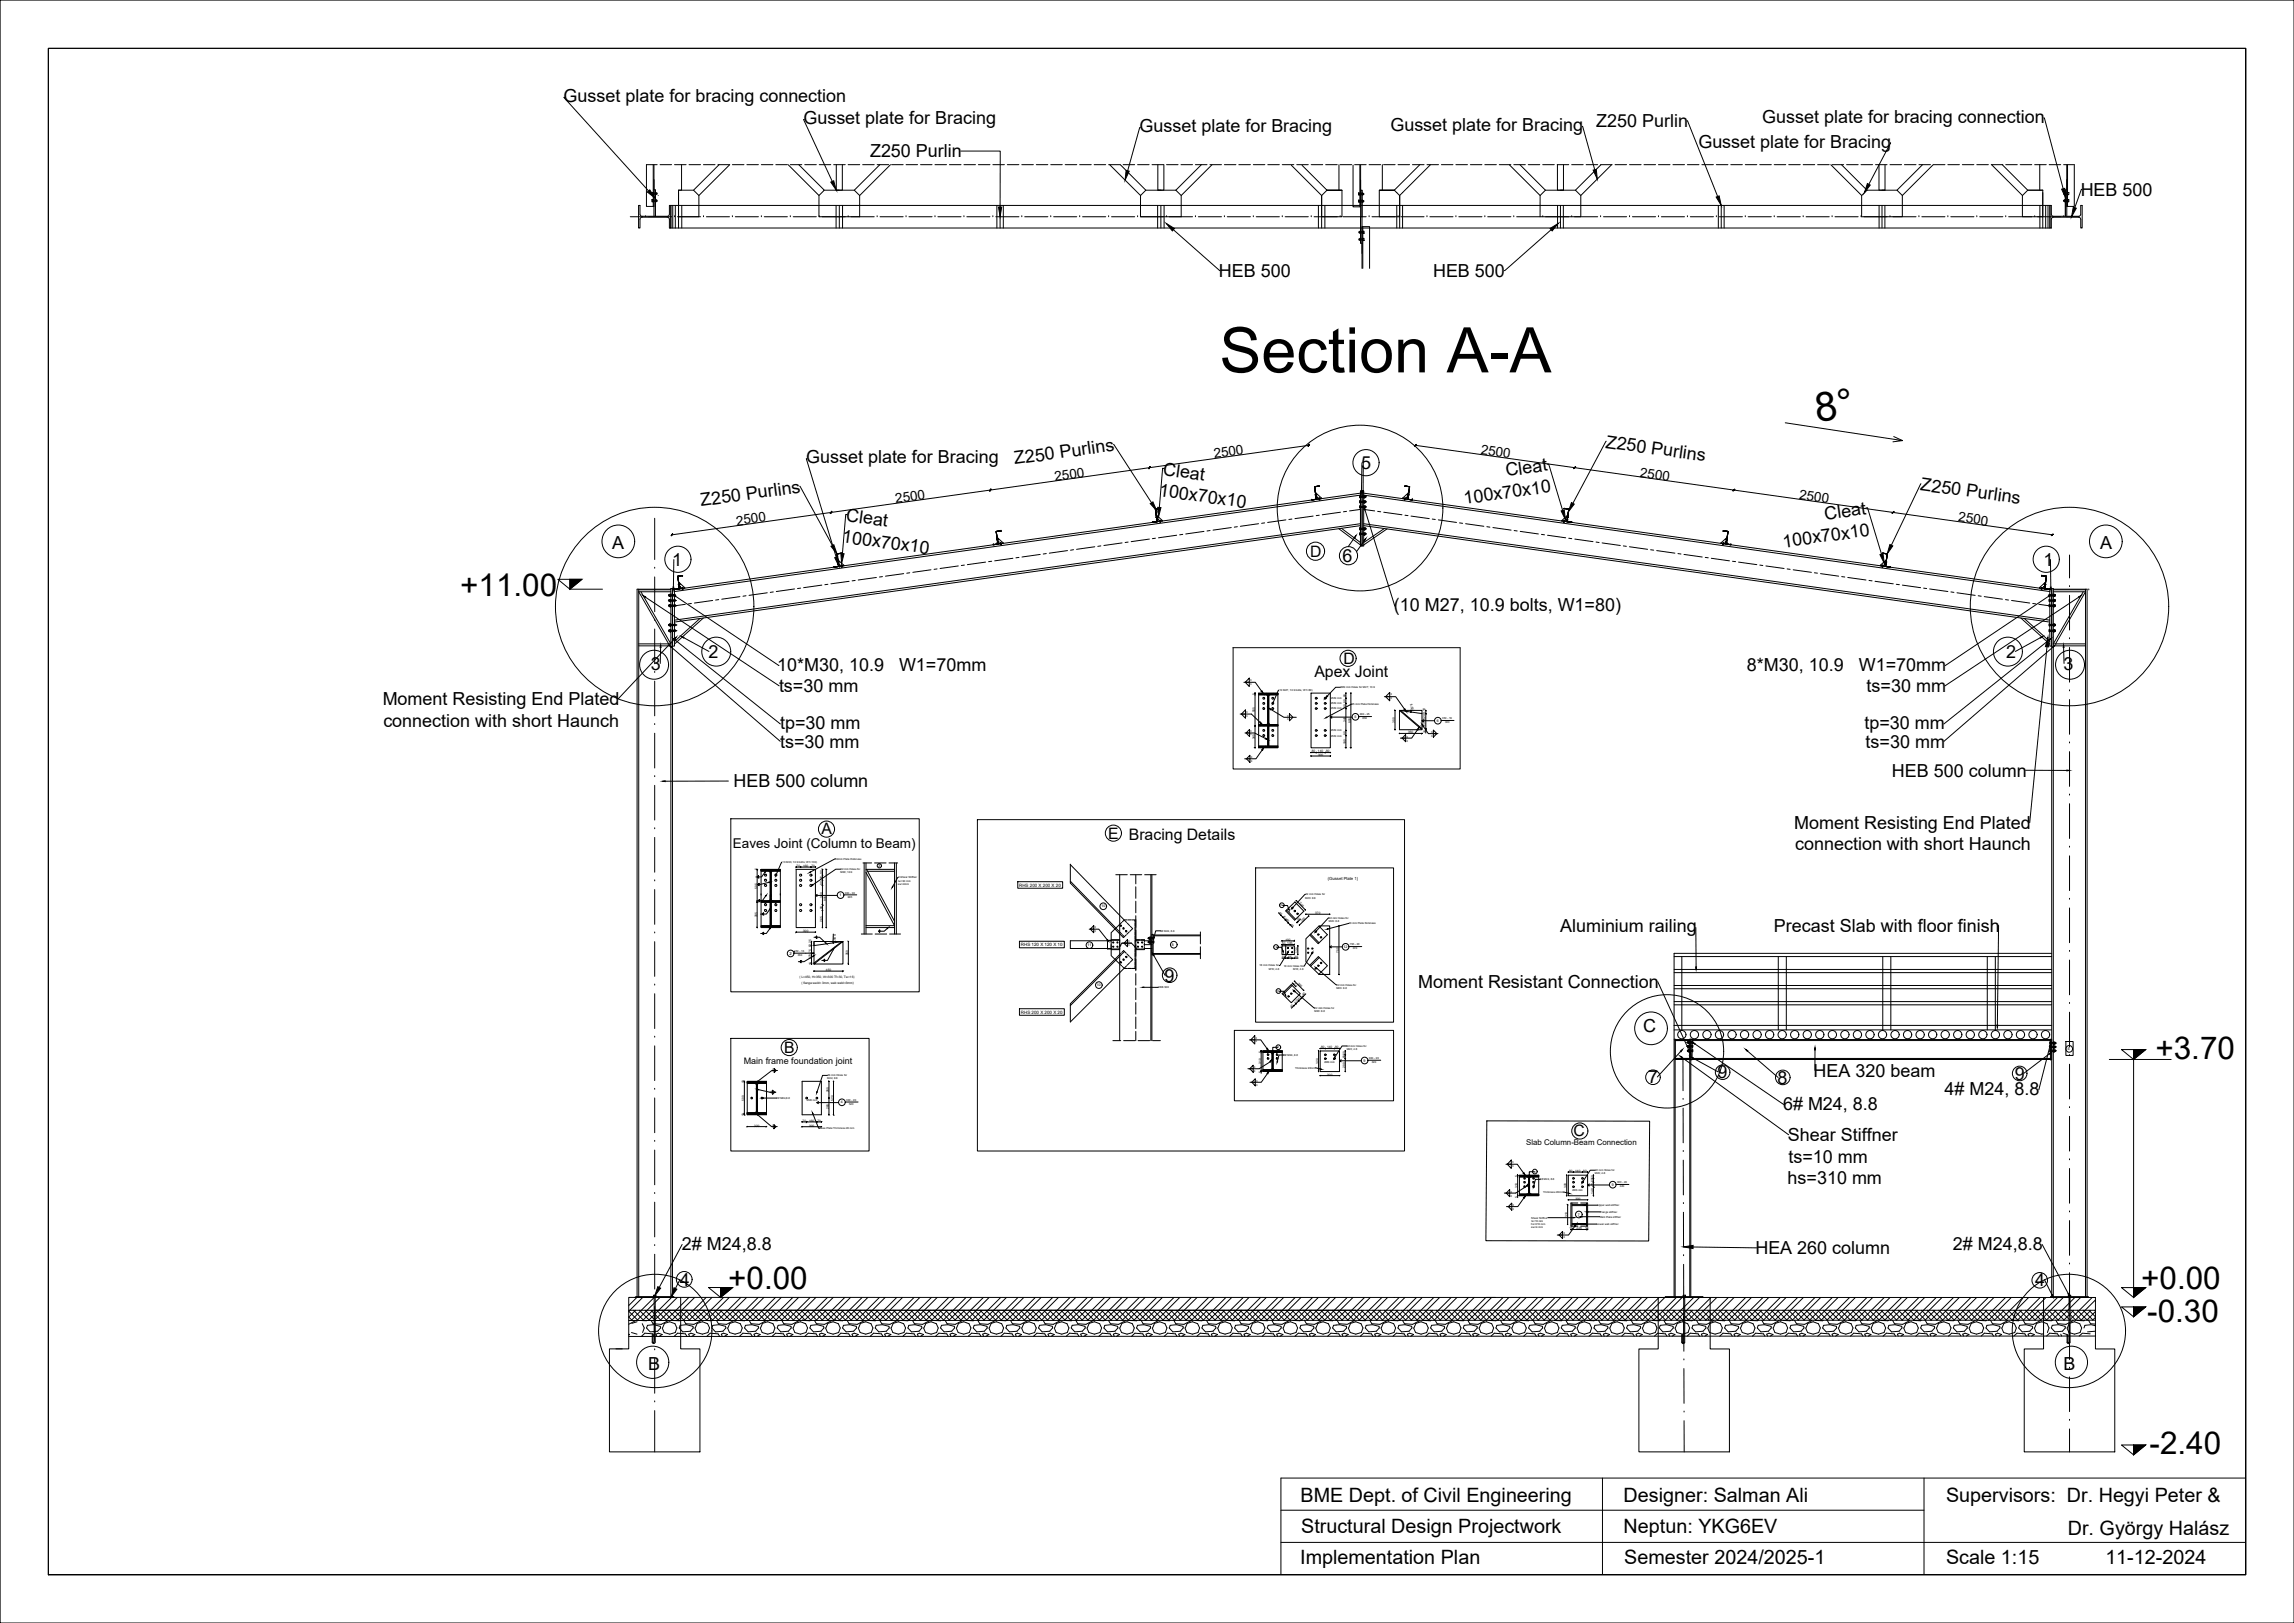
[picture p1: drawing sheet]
<svg xmlns="http://www.w3.org/2000/svg" width="2378mm" height="1682mm" viewBox="0 0 2378 1682" stroke-linecap="round" stroke-linejoin="round" font-family="sans-serif">
<defs><g id="words">
<text font-size="65.2" x="1264" y="386">Section A-A</text>
<text font-size="41.9" x="1884" y="438" transform="rotate(-8 1884 438)">8°</text>
<g font-size="32.6">
<text x="477" y="617">+11.00</text>
<text x="2234" y="1098">+3.70</text>
<text x="755" y="1336">+0.00</text>
<text x="2220" y="1336">+0.00</text>
<text x="2226" y="1370">-0.30</text>
<text x="2228" y="1507">-2.40</text>
</g>
<g font-size="20.5">
<text x="1348" y="1556">BME Dept. of Civil Engineering</text>
<text x="1683" y="1556">Designer: Salman Ali</text>
<text x="2017" y="1556">Supervisors: Dr. Hegyi Peter &amp;</text>
<text x="1349" y="1589">Structural Design Projectwork</text>
<text x="1683" y="1589">Neptun: YKG6EV</text>
<text x="2144" y="1590">Dr. György Halász</text>
<text x="1348" y="1621">Implementation Plan</text>
<text x="1684" y="1621">Semester 2024/2025-1</text>
<text x="2017" y="1621">Scale 1:15</text>
<text x="2182" y="1621">11-12-2024</text>
</g>
<g font-size="18.6">
<text x="584" y="106">Gusset plate for bracing connection</text>
<text x="833" y="129">Gusset plate for Bracing</text>
<text x="1655" y="132">Z250 Purlin</text>
<text x="1827" y="127">Gusset plate for bracing connection</text>
<text x="1181" y="137">Gusset plate for Bracing</text>
<text x="1441" y="136">Gusset plate for Bracing</text>
<text x="1761" y="153">Gusset plate for Bracing</text>
<text x="902" y="163">Z250 Purlin</text>
<text x="2157" y="203">HEB 500</text>
<text x="1264" y="287">HEB 500</text>
<text x="1486" y="287">HEB 500</text>
<text x="1664" y="464" transform="rotate(8 1664 464)">Z250 Purlins</text>
<text x="836" y="480">Gusset plate for Bracing</text>
<text x="1052" y="481" transform="rotate(-8 1052 481)">Z250 Purlins</text>
<text x="1411" y="486">5</text>
<text x="1205" y="492" transform="rotate(8 1205 492)">Cleat</text>
<text x="1562" y="494" transform="rotate(-8 1562 494)">Cleat</text>
<text x="1990" y="508" transform="rotate(8 1990 508)">Z250 Purlins</text>
<text x="1201" y="514" transform="rotate(8 1201 514)">100x70x10</text>
<text x="727" y="525" transform="rotate(-8 727 525)">Z250 Purlins</text>
<text x="1518" y="522" transform="rotate(-8 1518 522)">100x70x10</text>
<text x="877" y="540" transform="rotate(8 877 540)">Cleat</text>
<text x="1892" y="539" transform="rotate(-8 1892 539)">Cleat</text>
<text x="872" y="562" transform="rotate(8 872 562)">100x70x10</text>
<text x="635" y="568">A</text>
<text x="1849" y="567" transform="rotate(-8 1849 567)">100x70x10</text>
<text x="2177" y="568">A</text>
<text x="697" y="587">1</text>
<text x="1392" y="582">6</text>
<text x="2119" y="587">1</text>
<text x="1445" y="633">(10 M27, 10.9 bolts, W1=80)</text>
<text x="735" y="682">2</text>
<text x="2080" y="682">2</text>
<text x="675" y="694">3</text>
<text x="806" y="695">10*M30, 10.9</text>
<text x="932" y="695">W1=70mm</text>
<text x="1811" y="695">8*M30, 10.9</text>
<text x="1927" y="695">W1=70mm</text>
<text x="2139" y="694">3</text>
<text x="808" y="717">ts=30 mm</text>
<text x="1935" y="717">ts=30 mm</text>
<text x="397" y="731">Moment Resisting End Plated</text>
<text x="397" y="753">connection with short Haunch</text>
<text x="809" y="755">tp=30 mm</text>
<text x="1933" y="755">tp=30 mm</text>
<text x="809" y="775">ts=30 mm</text>
<text x="1934" y="775">ts=30 mm</text>
<text x="1961" y="805">HEB 500 column</text>
<text x="760" y="816">HEB 500 column</text>
<text x="1860" y="859">Moment Resisting End Plated</text>
<text x="1861" y="881">connection with short Haunch</text>
<text x="1617" y="966">Aluminium railing</text>
<text x="1839" y="966">Precast Slab with floor finish</text>
<text x="1207" y="1017">9</text>
<text x="1470" y="1024">Moment Resistant Connection</text>
<text x="1703" y="1069">C</text>
<text x="1880" y="1116">HEA 320 beam</text>
<text x="1781" y="1118">9</text>
<text x="2089" y="1119">9</text>
<text x="1708" y="1123">7</text>
<text x="1843" y="1123">8</text>
<text x="2016" y="1135">4# M24, 8.8</text>
<text x="1848" y="1150">6# M24, 8.8</text>
<text x="1853" y="1183">Shear Stiffner</text>
<text x="1854" y="1205">ts=10 mm</text>
<text x="1853" y="1227">hs=310 mm</text>
<text x="707" y="1295">2# M24,8.8</text>
<text x="2025" y="1295">2# M24,8.8</text>
<text x="1820" y="1300">HEA 260 column</text>
<text x="705" y="1333">4</text>
<text x="2110" y="1333">4</text>
<text x="672" y="1420">B</text>
<text x="2139" y="1420">B</text>
</g>
<text font-size="16.4" x="1363" y="702">Apex Joint</text>
<g font-size="16.3">
<text x="1358" y="578">D</text>
<text x="1393" y="688">D</text>
<text x="851" y="864">A</text>
<text x="1149" y="869">E Bracing Details</text>
<text x="813" y="1091">B</text>
<text x="1631" y="1178">C</text>
</g>
<g font-size="14">
<text x="1535" y="471" transform="rotate(8 1535 471)">2500</text>
<text x="1259" y="475" transform="rotate(-8 1259 475)">2500</text>
<text x="1700" y="494" transform="rotate(8 1700 494)">2500</text>
<text x="1094" y="498" transform="rotate(-8 1094 498)">2500</text>
<text x="929" y="521" transform="rotate(-8 929 521)">2500</text>
<text x="1865" y="517" transform="rotate(8 1865 517)">2500</text>
<text x="764" y="545" transform="rotate(-8 764 545)">2500</text>
<text x="2030" y="540" transform="rotate(8 2030 540)">2500</text>
<text x="760" y="879">Eaves Joint (Column to Beam)</text>
</g>
<text font-size="9.3" x="771" y="1103">Main frame foundation joint</text>
<text font-size="8.2" x="1582" y="1187">Slab Column-Beam Connection</text>
<g font-size="4.7">
<text x="1057" y="919">RHS 200 X 200 X 20</text>
<text x="1058" y="981">RHS 120 X 120 X 10</text>
<text x="1058" y="1050">RHS 200 X 200 X 20</text>
</g>
<g font-size="4.4">
<text x="910" y="899">3</text>
<text x="1376" y="912">(Gusset Plate 1)</text>
<text x="818" y="990">2</text>
</g>
<g font-size="3.7">
<text x="1404" y="744">5</text>
<text x="1489" y="748">6</text>
<text x="870" y="929">1</text>
<text x="1142" y="940">10</text>
<text x="1127" y="981">11</text>
<text x="1215" y="980">8</text>
<text x="1393" y="982">12</text>
<text x="1137" y="1022">10</text>
<text x="2144" y="1088">E</text>
<text x="1414" y="1100">9</text>
<text x="872" y="1143">4</text>
<text x="1671" y="1229">9</text>
<text x="1636" y="1260">7</text>
</g>
<g font-size="3.3">
<text x="1301" y="721" transform="rotate(-90 1301 721)">5</text>
<text x="1395" y="723" transform="rotate(-90 1395 723)">80</text>
<text x="1395" y="728" transform="rotate(-90 1395 728)">80</text>
<text x="1462" y="730" transform="rotate(77 1462 730)">8,00°</text>
<text x="1395" y="733" transform="rotate(-90 1395 733)">80</text>
<text x="1301" y="738" transform="rotate(-90 1301 738)">505</text>
<text x="1395" y="748" transform="rotate(-90 1395 748)">340</text>
<text x="1400" y="749" transform="rotate(-90 1400 749)">850</text>
<text x="1446" y="749" transform="rotate(-90 1446 749)">300</text>
<text x="1478" y="752" transform="rotate(-90 1478 752)">234,8249,18</text>
<text x="1395" y="761" transform="rotate(-90 1395 761)">80</text>
<text x="1460" y="760">350</text>
<text x="1478" y="760" transform="rotate(-90 1478 760)">16</text>
<text x="1301" y="766" transform="rotate(-90 1301 766)">340</text>
<text x="1395" y="771" transform="rotate(-90 1395 771)">190</text>
<text x="1360" y="780">80</text>
<text x="1366" y="780">140</text>
<text x="1375" y="780">80</text>
<text x="1366" y="783">300</text>
<text x="826" y="899">70</text>
<text x="833" y="899">160</text>
<text x="841" y="899">70</text>
<text x="785" y="902" transform="rotate(-90 785 902)">5</text>
<text x="853" y="906" transform="rotate(-90 853 906)">90</text>
<text x="853" y="911" transform="rotate(-90 853 911)">80</text>
<text x="853" y="917" transform="rotate(-90 853 917)">80</text>
<text x="785" y="921" transform="rotate(-90 785 921)">505</text>
<text x="853" y="930" transform="rotate(-90 853 930)">300</text>
<text x="856" y="934" transform="rotate(-90 856 934)">905</text>
<text x="1347" y="936" transform="rotate(46 1347 936)">200</text>
<text x="853" y="942" transform="rotate(-90 853 942)">90</text>
<text x="1325" y="946" transform="rotate(46 1325 946)">40</text>
<text x="1363" y="947">370</text>
<text x="785" y="951" transform="rotate(-90 785 951)">395</text>
<text x="1330" y="951" transform="rotate(45 1330 951)">60</text>
<text x="1333" y="954" transform="rotate(46 1333 954)">60</text>
<text x="853" y="955" transform="rotate(-90 853 955)">265</text>
<text x="1338" y="959" transform="rotate(45 1338 959)">40</text>
<text x="1346" y="955" transform="rotate(-44 1346 955)">20</text>
<text x="1350" y="956" transform="rotate(-44 1350 956)">200</text>
<text x="833" y="966">300</text>
<text x="864" y="968" transform="rotate(92 864 968)">8,00°</text>
<text x="1333" y="975">192</text>
<text x="841" y="982" transform="rotate(-90 841 982)">63,25</text>
<text x="1329" y="979">57</text>
<text x="1334" y="979">135</text>
<text x="1345" y="988" transform="rotate(-90 1345 988)">135</text>
<text x="1388" y="987" transform="rotate(-90 1388 987)">755</text>
<text x="841" y="994" transform="rotate(-90 841 994)">270,75</text>
<text x="879" y="990" transform="rotate(-90 879 990)">350</text>
<text x="1329" y="993">35</text>
<text x="1335" y="993">65</text>
<text x="1342" y="993">35</text>
<text x="841" y="1000" transform="rotate(-90 841 1000)">16</text>
<text x="856" y="1006">450</text>
<text x="829" y="1013">( L=450, H=350, W=300 Tf=30, Tw=16)</text>
<text x="831" y="1019">( flange weld= 3mm, web weld=3mm)</text>
<text x="1345" y="1020" transform="rotate(45 1345 1020)">200</text>
<text x="1341" y="1020" transform="rotate(45 1341 1020)">20</text>
<text x="1351" y="1032" transform="rotate(-45 1351 1032)">40</text>
<text x="1343" y="1040" transform="rotate(-45 1343 1040)">6060</text>
<text x="1339" y="1045" transform="rotate(-45 1339 1045)">40</text>
<text x="1307" y="1091" transform="rotate(-90 1307 1091)">5</text>
<text x="1369" y="1087">80</text>
<text x="1376" y="1087">140</text>
<text x="1384" y="1087">80</text>
<text x="1395" y="1097" transform="rotate(-90 1395 1097)">6060</text>
<text x="1307" y="1102" transform="rotate(-90 1307 1102)">310</text>
<text x="1367" y="1103" transform="rotate(-90 1367 1103)">320</text>
<text x="1395" y="1107" transform="rotate(-90 1395 1107)">200</text>
<text x="1307" y="1112" transform="rotate(-90 1307 1112)">5</text>
<text x="1376" y="1115">300</text>
<text x="772" y="1123" transform="rotate(-90 772 1123)">10</text>
<text x="859" y="1132" transform="rotate(-90 859 1132)">260</text>
<text x="772" y="1141" transform="rotate(-90 772 1141)">500</text>
<text x="864" y="1141" transform="rotate(-90 864 1141)">520</text>
<text x="859" y="1149" transform="rotate(-90 859 1149)">260</text>
<text x="772" y="1157" transform="rotate(-90 772 1157)">10</text>
<text x="832" y="1163">70</text>
<text x="839" y="1163">160</text>
<text x="847" y="1163">70</text>
<text x="782" y="1168">300</text>
<text x="839" y="1168">300</text>
<text x="1627" y="1215">80</text>
<text x="1633" y="1215">140</text>
<text x="1641" y="1215">80</text>
<text x="1573" y="1220" transform="rotate(-90 1573 1220)">5</text>
<text x="1652" y="1229" transform="rotate(-90 1652 1229)">70</text>
<text x="1652" y="1225" transform="rotate(-90 1652 1225)">6050</text>
<text x="1573" y="1231" transform="rotate(-90 1573 1231)">310</text>
<text x="1624" y="1231" transform="rotate(-90 1624 1231)">320</text>
<text x="1573" y="1241" transform="rotate(-90 1573 1241)">5</text>
<text x="1652" y="1237" transform="rotate(-90 1652 1237)">140</text>
<text x="1633" y="1243">300</text>
<text x="1625" y="1261" transform="rotate(-90 1625 1261)">310</text>
<text x="1627" y="1274">16</text>
<text x="1634" y="1274">228</text>
<text x="1643" y="1274">16</text>
</g>
<g font-size="2.8">
<text x="1296" y="706">3</text>
<text x="1296" y="710">3</text>
<text x="1389" y="713">Ø29 mm Holes for M27; 10.9</text>
<text x="1325" y="716">(10 M27, 10.9 bolts, W1=80)</text>
<text x="1380" y="725">Ø29 mm</text>
<text x="1441" y="720">3</text>
<text x="1441" y="725">3</text>
<text x="1380" y="730">Ø29 mm</text>
<text x="1401" y="731">25 mm Plate thickness</text>
<text x="1380" y="735">Ø29 mm</text>
<text x="1292" y="738">3</text>
<text x="1292" y="743">3</text>
<text x="1334" y="743">3</text>
<text x="1410" y="741">300 - 25</text>
<text x="1334" y="746">3</text>
<text x="1413" y="746">850</text>
<text x="1495" y="745">350 - 16</text>
<text x="1498" y="750">300</text>
<text x="1296" y="759">3</text>
<text x="1380" y="758">Ø29 mm</text>
<text x="1484" y="760">3</text>
<text x="1296" y="762">3</text>
<text x="1380" y="763">Ø29 mm</text>
<text x="1458" y="764">3</text>
<text x="1484" y="763">3</text>
<text x="1458" y="769">3</text>
<text x="1297" y="786">3</text>
<text x="1297" y="790">3</text>
<text x="866" y="891">30mm Plate thickness</text>
<text x="810" y="895">(10 M30, 10.9 bolts, W1=100)</text>
<text x="871" y="905">M30; 10.9</text>
<text x="871" y="902">32 mm Holes for</text>
<text x="931" y="910">Z-Shear Stiffner</text>
<text x="931" y="917">aw=4mm</text>
<text x="931" y="914">tw=30 mm</text>
<text x="876" y="926">300 - 30</text>
<text x="1353" y="928">22 mm Holes for</text>
<text x="879" y="930">905</text>
<text x="1353" y="931">M20: 8.8</text>
<text x="1327" y="939">10</text>
<text x="1378" y="952">22 mm Holes for</text>
<text x="1378" y="956">M20: 8.8</text>
<text x="1398" y="958">20 mm Plate thickness</text>
<text x="1134" y="962">3</text>
<text x="1134" y="965">3</text>
<text x="1203" y="966">6# M24, 8.8</text>
<text x="1169" y="976">3</text>
<text x="1169" y="980">3</text>
<text x="1321" y="983">11</text>
<text x="1399" y="980">755 - 20</text>
<text x="1402" y="984">370</text>
<text x="823" y="987">450 - 16</text>
<text x="827" y="990">350</text>
<text x="1306" y="1002">18 mm Holes for</text>
<text x="1315" y="1005">M16; 4.8</text>
<text x="1331" y="1002">18 mm Holes for</text>
<text x="1341" y="1005">M16; 4.8</text>
<text x="1201" y="1024">HEB 500</text>
<text x="1385" y="1025">M20: 8.8</text>
<text x="1386" y="1022">22 mm Holes for</text>
<text x="1323" y="1028">10</text>
<text x="1363" y="1049">M20: 8.8</text>
<text x="1363" y="1046">22 mm Holes for</text>
<text x="1302" y="1077">3</text>
<text x="1302" y="1080">3</text>
<text x="1396" y="1085">22 mm Holes for</text>
<text x="1324" y="1086">8</text>
<text x="1396" y="1088">M20; 4.8</text>
<text x="1331" y="1094">6# M24, 8.8</text>
<text x="1419" y="1098">300 - 20</text>
<text x="1373" y="1102">Ø26 mm</text>
<text x="1422" y="1102">320</text>
<text x="1300" y="1107">3</text>
<text x="1343" y="1108">Thickness 20mm</text>
<text x="858" y="1115">26 mm Holes for</text>
<text x="1300" y="1111">3</text>
<text x="858" y="1119">M24; 8.8</text>
<text x="1302" y="1121">3</text>
<text x="1302" y="1125">3</text>
<text x="805" y="1139">2# M24,8.8</text>
<text x="837" y="1141">Ø26 mm</text>
<text x="877" y="1141">300 - 20</text>
<text x="880" y="1145">520</text>
<text x="850" y="1170">Base Plate Thickness 20 mm</text>
<text x="1567" y="1205">3</text>
<text x="1567" y="1209">3</text>
<text x="1590" y="1215">8</text>
<text x="1653" y="1217">M20; 4.8</text>
<text x="1653" y="1214">22 mm Holes for</text>
<text x="1597" y="1223">6# M24, 8.8</text>
<text x="1676" y="1226">300 - 20</text>
<text x="1566" y="1236">3</text>
<text x="1630" y="1234">Ø26 mm</text>
<text x="1679" y="1230">320</text>
<text x="1566" y="1240">3</text>
<text x="1600" y="1236">Thickness 20mm</text>
<text x="1568" y="1250">3</text>
<text x="1656" y="1250">Upper web stiffner</text>
<text x="1568" y="1254">3</text>
<text x="1659" y="1257">Flange stiffner</text>
<text x="1587" y="1263">Shear Stiffner</text>
<text x="1658" y="1262">Web Plate stiffner</text>
<text x="1587" y="1270">hs=310 mm</text>
<text x="1587" y="1266">ts=10 mm</text>
<text x="1655" y="1270">Lower web stiffner</text>
<text x="1587" y="1273">aw=4 mm</text>
<text x="1621" y="1284">3</text>
<text x="1621" y="1279">3</text>
</g>
<g font-size="2.2">
<text x="801" y="1109">5</text>
<text x="801" y="1111">5</text>
<text x="799" y="1134">5</text>
<text x="799" y="1132">5</text>
<text x="801" y="1169">5</text>
<text x="801" y="1167">5</text>
</g>
<g font-size="1.4">
<text x="787" y="911">3</text>
<text x="787" y="909">3</text>
<text x="787" y="917">3</text>
<text x="787" y="918">3</text>
<text x="788" y="935">3</text>
<text x="788" y="933">3</text>
<text x="792" y="947">3</text>
<text x="792" y="949">3</text>
<text x="912" y="965">4</text>
<text x="792" y="969">3</text>
<text x="792" y="967">3</text>
<text x="847" y="971">3</text>
<text x="912" y="966">4</text>
<text x="847" y="973">3</text>
<text x="855" y="995">3</text>
<text x="831" y="998">3</text>
<text x="831" y="996">3</text>
<text x="855" y="997">3</text>
</g>
</g></defs>
<!-- layer: 0 -->
<g fill="none" stroke="#000" stroke-width="1.04">
<path d="M0 0h2378v1682h-2378zM50 50h2278v1582h-2278zM2328 50v1582h-2278M585 101h-1l88 97M834 124h-1l30 64M1182 132h-1l-12 45M1640 131h1l12 45M1749 125l32 79M2119 122l20 74M996 157h41v58M1959 148h1l-23 43M677 171v43h1"/>
<path d="M678 171v43h-8v-43h11M684 171h12M699 171h12M707 171v26h-4M714 171h12M729 171h12M744 171h12M745 171l-26 26M756 171l-32 32M759 171h12M774 171h12M789 171h12"/>
<path d="M804 171h12M817 171l32 32 5-6-26-26M819 171h12M834 171h12M849 171h12M864 171h12M867 171v26h3M873 171v26h-6M879 171h12M894 171h12M909 171h12M912 171l-26 26"/>
<path d="M923 171l-32 32M924 171h12M939 171h12M954 171h12M969 171h12M984 171h12M999 171h12M1014 171h12M1029 171h12M1044 171h12M1059 171h12M1074 171h12"/>
<path d="M1089 171h12M1104 171h12M1119 171h12M1134 171h12M1149 171h12l27 26-6 6-32-32M1164 171h12M1179 171h12M1194 171h12M1200 171v26h3M1207 171v26h-7M1209 171h12M1224 171h12"/>
<path d="M1239 171h12M1245 171l-26 26M1254 171h12M1256 171l-32 32M1269 171h12M1284 171h12M1299 171h12M1314 171h12M1329 171h12M1339 171l31 32v33M1344 171h12M1350 171l26 26h15v28h-21v-22l6-6h15"/>
<path d="M1359 171h12M1374 171h12M1388 171v26M1389 171h12M1403 171v43h7v-43M1404 171h12M1410 171v43M1419 171h12M1433 171v26M1434 171h12M1449 171h12M1464 171h12"/>
<path d="M1472 171l-27 26h-15v28h21v-22l-6-6h-15M1479 171h12M1483 171l-32 32v33M1494 171h12M1509 171h12M1524 171h12M1539 171h12M1554 171h12M1565 171l32 32M1569 171h12M1576 171l26 26M1584 171h12"/>
<path d="M1599 171h12M1614 171h12M1615 171v26h6M1621 171v26h-3M1629 171h12M1644 171h12M1659 171h12M1660 171l-27 26 6 6 32-32M1674 171h12M1689 171h12M1704 171h12M1719 171h12"/>
<path d="M1734 171h12M1749 171h12M1764 171h12M1779 171h12M1794 171h12M1809 171h12M1824 171h12M1839 171h12M1854 171h12M1869 171h12M1884 171h12M1898 171l32 32"/>
<path d="M1899 171h12M1909 171l26 26M1914 171h12M1929 171h12M1944 171h12M1948 171v26h6M1954 171v26h-3M1959 171h12M1974 171h12M1989 171h12M1993 171l-26 26 5 6 32-32h12M2019 171h12"/>
<path d="M2034 171h12M2049 171h12M2064 171h12M2065 171l32 32M2076 171l26 26h16M2079 171h12M2094 171h12M2109 171h12M2115 171v26M2124 171h12M2139 171h11v43h-7v-43M2143 171v43"/>
<path d="M676 200h1v2h-1zM678 197h1v27v-27M678 186v38M679 200h1v2h-1zM703 197h16l5 6v22h-21M703 197v39M854 197h32M886 197l5 6v22h-42v-22M1188 197h31M1219 197l5 6v22h-42v-22M1408 200h2v2h-2zM1410 197h2v28"/>
<path d="M1410 187v65M1412 200h1v2h-1zM1412 197v66M1448 200h.1M1454 200h.1M1602 197l-5 6v22h42v-22M1602 197h31M1935 197l-5 6v22h42v-22M1935 197h32M2118 197h-16l-5 6v22h21M2118 197v39M2140 200h1v2h-1z"/>
<path d="M2141 197v27v-27h2M2143 186v38M2143 200h2v2h-2zM2158 196l-7 19M676 207h1v2h-1zM677 200h4v1h-4zM677 207h4v2h-4zM679 207h1v2h-1zM682 203h.1M697 213v23M700 213v23M707 213v23"/>
<path d="M867 213v23M870 213v23M873 213v23M1033 213v23M1037 213v23M1040 213v23M1200 213v23M1203 213v23M1207 213v23M1367 213v23M1373 213v23M1408 207h2v3h-2z"/>
<path d="M1410 200h4v2h-4zM1410 208h4v1h-4zM1412 207h1v3h-1zM1448 213v23M1454 213v23M1615 213v23M1618 213v23M1621 213v23M1781 213v23M1784 213v23M1787 213v23M1948 213v23"/>
<path d="M1951 213v23M1954 213v23M2115 213v23M2121 213v23M2123 213v23M2139 200h4v1h-4zM2139 207h4v2h-4zM2140 207h1v2h-1zM2143 207h2v2h-2zM653 225h13M663 227l1-1 2-1h26l1 1 1 1M669 225h.1"/>
<path d="M672 225h24M694 222l-1 2h-1h-27l-2-2v-9h-1v23h1v-9M694 227v9h1v-23v23h1430v-23v23h2v-9M694 222v-9h1433v10l2 1M699 225h.1M702 225h24M729 225h.1M732 225h24M759 225h.1M762 225h24M789 225h.1M792 225h24"/>
<path d="M819 225h.1M822 225h24M849 225h.1M852 225h24M879 225h.1M882 225h24M909 225h.1M912 225h24M939 225h.1M942 225h24M969 225h.1M972 225h24"/>
<path d="M999 225h.1M1002 225h24M1029 225h.1M1032 225h24M1059 225h.1M1062 225h24M1089 225h.1M1092 225h24M1119 225h.1M1122 225h24M1149 225h.1M1152 225h24"/>
<path d="M1179 225h.1M1182 225h24M1209 225h.1M1212 225h24M1216 238l49 42M1239 225h.1M1242 225h24M1269 225h.1M1272 225h24M1299 225h.1M1302 225h24M1329 225h.1"/>
<path d="M1332 225h24M1359 225h.1M1362 225h24M1389 225h.1M1392 225h24M1410 240v2zM1410 225v27h2M1412 235h1v43M1413 240h1v2h-1zM1419 225h.1M1422 225h24M1449 225h.1"/>
<path d="M1452 225h24M1479 225h.1M1482 225h24M1509 225h.1M1512 225h24M1539 225h.1M1542 225h24M1569 225h.1M1572 225h24M1599 225h.1M1602 225h24M1608 238l-49 42"/>
<path d="M1629 225h.1M1632 225h24M1659 225h.1M1662 225h24M1689 225h.1M1692 225h24M1719 225h.1M1722 225h24M1749 225h.1M1752 225h24M1779 225h.1M1782 225h24"/>
<path d="M1809 225h.1M1812 225h24M1839 225h.1M1842 225h24M1869 225h.1M1872 225h24M1899 225h.1M1902 225h24M1929 225h.1M1932 225h24M1959 225h.1M1962 225h24"/>
<path d="M1989 225h.1M1992 225h24M2019 225h.1M2022 225h24M2049 225h.1M2052 225h24M2079 225h.1M2082 225h24M2109 225h.1M2112 225h24M2129 225l-2 1v1M2129 224h26l2-2v-9h1v23h-1v-9"/>
<path d="M2129 225h26l1 1 1 1M2139 225h.1M2142 225h13M1409 248h4v1h-4zM1409 240h4v1h-4zM1410 247v2zM1413 247h1v2h-1zM1412 278v-43h8v43M1665 457l-34 65M837 475h-1l31 102M1154 461l40 60M1357 462l-660 92"/>
<path d="M1412 480l-1 28M1467 462l661 92M1207 486l-2-1-3 41M1604 481h1l15 48M829 504l34 61M1363 513h2zM1363 513h1zM1364 516h2zM1364 515v1zM1364 511l6 5M1364 511l1 7 5-2M1364 511l1 6"/>
<path d="M1365 512v1zM1365 515v1zM1367 516h1zM1367 516l1 2zM1367 518h1zM1370 516l-5 1M1409 515h7M1410 509h2v57h-2zM1412 509h-2v57h2M1412 509v57M1412 509h2v57h-2M1454 516l5 1"/>
<path d="M1456 518h1zM1456 516h1zM1457 516l-1 2zM1458 515l2 1zM1459 515v1zM1459 513h2zM1459 512v1zM1460 511l-6 5M1460 511l-1 7-5-2M1460 511l-1 6M1460 515v1zM1460 513h1z"/>
<path d="M1991 501l-30 64M878 533h-1l-4 41M1198 536h2zM1198 536l1 1zM1199 539h2zM1199 539h.1M1199 534l6 5M1199 534l1 7 5-2M1199 534l1 7M1200 536h.1M1200 538v1zM1202 539h1z"/>
<path d="M1202 539l1 2zM1205 539l-5 1M1333 539l-19 2M1339 538h-3M1361 535l-19 2M1368 534h-4M1390 531l-19 2M1396 530h-3M1409 520h7M1409 525h7M1411 528l-12 2M1413 528l12 2"/>
<path d="M1415 528l31 100M1428 530h3M1434 531l19 2M1456 534h4M1463 535l19 2M1485 538h3M1491 539l19 2M1619 539l5 1M1621 539l1 1zM1622 539l-1 2zM1623 538l2 1zM1624 538v1z"/>
<path d="M1624 536h2zM1624 536h.1M1625 534l-6 5M1625 534l-1 7-5-2M1625 534l-1 7M1625 538v1zM1625 536l1 1zM1934 526h2l14 48M1033 559h2zM1033 559v1zM1034 557l6 6M1034 557l1 7 5-1"/>
<path d="M1034 557l1 7M1034 559h1zM1192 559l-19 2M1198 558h-3M1202 541h1zM1220 555l-19 2M1226 554h-3M1248 551l-19 2M1254 550h-3M1276 547l-18 2M1283 546h-3M1305 543l-19 2"/>
<path d="M1311 542h-3M1388 548l22 17M1391 548l19 14M1404 558l-6 9M1409 548h7M1409 553h7M1412 548h.1M1435 548l-21 14M1438 548l-24 17M1513 542h3M1519 543l19 2M1541 546h3"/>
<path d="M1548 547l19 2M1570 550h3M1576 551l19 2M1598 554h3M1604 555l19 2M1621 541h1zM1626 558h3M1633 559l18 2M1789 559l2 1zM1789 559v1zM1790 557l-6 6M1790 557l-1 7-5-1"/>
<path d="M1790 557l-1 7M1790 559l1 1zM699 580l-1 28M1034 562h2zM1034 562h.1M1035 562h.1M1037 563h1zM1037 562l1 3zM1037 564h1zM1040 563h-5M1050 579l-19 2M1056 578h-3"/>
<path d="M1078 575l-19 2M1085 574h-4M1107 571l-19 2M1113 570h-3M1135 567l-19 2M1141 566h-3M1163 563l-19 2M1170 562h-4M1414 561l-8 11M1655 562h3M1661 563l19 2M1683 566h3"/>
<path d="M1689 567l19 2M1711 570h3M1717 571l19 2M1739 574h4M1746 575l19 2M1768 578h3M1774 579l19 2M1784 563h5M1786 564l1 1zM1786 562l1 1zM1787 562l-1 3zM1788 562h2z"/>
<path d="M1789 561v1zM1790 562v1zM2126 580v28M868 582h2zM868 582l1 1zM869 585h2zM869 585v1zM869 581l6 5M869 581l1 6 5-1M869 581l1 6M869 582l1 1zM870 585h.1"/>
<path d="M872 586h1zM872 586l1 2zM872 587l1 1zM875 586l-5 1M909 598l-19 3M915 598h-3M937 595l-19 2M943 594h-3M965 591l-19 2M971 590h-3M993 587l-18 2M1000 586h-3"/>
<path d="M1022 583l-19 2M1028 582h-3M1796 582h3M1802 583l19 2M1824 586h3M1831 587l18 2M1853 590h3M1859 591l19 2M1881 594h3M1887 595l19 2M1909 598h3M1915 598l19 3"/>
<path d="M1949 586l5 1M1951 587l1 1zM1952 586h.1M1952 586v2zM1954 585l1 1zM1954 585v1zM1954 582l2 1zM1954 582v1zM1955 581l-1 6-5-1M1955 581l-6 5M1955 581l-1 6M1955 585v1z"/>
<path d="M1956 582v1zM591 611h34M660 611h35M662 611h33M664 613l31 54h-33M669 619l139 92M693 617h7M695 610h4v60h-2v-60M695 613h-33l31 54M700 618l108 72M703 606h2zM703 605l1 1z"/>
<path d="M704 608h2zM704 608v1zM704 604l1 6h5h-5M704 604l6 5M704 604l1 6M704 605l1 1zM705 608v1zM707 609h1zM707 609l1 2zM707 611h1zM767 618l-19 3M773 617l-3 1"/>
<path d="M795 614l-19 3M802 613l-4 1M824 610l-19 3M830 610h-3M852 606l-19 3M858 606h-3M880 602l-19 3M887 602h-4M1938 602h3M1944 602l19 3M1966 606h3M1972 606l19 3"/>
<path d="M1994 610h3M2000 610l19 3M2022 613l4 1M2029 614l19 3M2051 617l3 1M2057 618l19 3M2116 610l1 1zM2116 609h1zM2117 609l-1 2zM2119 608l1 1zM2119 608v1zM2119 605l2 1z"/>
<path d="M2119 605l1 1zM2120 604v6h-6h5M2120 604l-6 5M2120 604l-1 6M2120 608v1zM2121 605v1zM2124 618l-107 72M2124 617h7M2127 610v60h-2v-60h4M2129 611h33M2129 611h35M2129 613h33l-31 54"/>
<path d="M2155 619l-139 92M2160 613l-31 54h33M693 622h8M693 628h9M710 626l-11 2M717 625l-3 1M739 622l-19 3M745 621l-3 1M2079 621l3 1M2085 622l19 3M2107 625l3 1M2114 626l11 2"/>
<path d="M2124 622h7M2124 628h7M693 648h9M693 654h9M726 641l-27 24M729 641l-30 27M2095 641l30 27M2098 641l27 24M2124 648h7M2124 654h7M662 669h33M685 671l-1 17"/>
<path d="M696 671l113 97M699 662l-58 62M700 663l109 87M709 661l26 14M1514 671h-236v126h236v-126M2115 661l-26 14M2122 670l-18 183M2124 663l-109 87M2128 671l-113 97M2129 669h33M2139 671l1 17M1289 707h12l7 9"/>
<path d="M1291 707l4 4v-4M1295 703v4h-4zM1301 718v3M1301 719v56M1305 718h20v57h-20zM1305 719h20M1305 719h.1M1306 719l-1 1M1307 719l-2 1M1307 719l-1 1M1308 719l-2 1M1308 719l-1 1"/>
<path d="M1309 719l-1 1M1310 719l-2 1M1310 719l-1 1M1311 719l-2 1M1311 719l-1 1M1312 719l-2 1M1312 719l-1 1M1313 719l-2 1M1313 719l-1 1M1314 719l-2 1M1314 719l-1 1M1315 719l-2 1"/>
<path d="M1315 719l-1 1M1316 719l-2 2M1317 719l-3 3M1318 719l-1 1M1319 719l-2 1M1320 719l-2 1M1320 719l-1 1M1321 719l-2 1M1322 719l-2 1M1322 719l-1 1M1323 719l-2 1M1323 719l-1 1"/>
<path d="M1324 719l-2 1M1324 719l-1 1M1325 719l-2 1M1325 719l-1 1M1325 720h.1M1325 715l-5 13M1359 718h20v57h-20zM1389 712h-4l-9 9M1395 718v57M1400 718v57M1441 718v4h-5zM1291 736v4h-4z"/>
<path d="M1310 723l1 1v1h-1l-1-1zM1310 728l1 1v1h-1l-1-1zM1310 733l1 1v1h-1l-1-1zM1314 722v27M1315 722v27M1315 722l-1 1M1315 723l-1 1M1315 724l-1 1M1315 725l-1 1M1315 726l-1 1M1315 727l-1 1M1315 728l-1 1"/>
<path d="M1315 729l-1 1M1315 730l-1 1M1315 731l-1 1M1315 732l-1 1M1315 733l-1 1M1315 734l-1 1M1315 735l-1 1M1315 736l-1 1M1315 737l-1 1M1315 738l-1 1M1315 739l-1 2M1315 723l-1 2"/>
<path d="M1315 739l-1 1M1315 721l-1 1M1317 720l-2 2M1317 720h8v-1h-20v1h8l1 2M1318 735l13 8h13M1319 723h1v2h-1zM1319 728h1v2h-1zM1319 733h1v2h-1zM1337 740l3 3-3 4zM1401 730l-26 13M1435 722h12l9 13M1436 722l5 4v-4"/>
<path d="M1446 736v20M1451 736h23v20h-23zM1452 736l22 19M1463 736v2M1474 740l-23-4 23 20M1478 736v24M1286 740h11l9 9M1287 740l4 4v-4M1291 760h10l11 5M1292 760l3 3v-3M1295 756v4h-3zM1305 751h.1"/>
<path d="M1305 751v1M1306 751l-1 1M1307 751l-2 1M1307 751l-1 1M1308 751l-2 1M1308 751l-1 1M1309 751l-1 1M1310 756h1v2l-2-1zM1310 751l-1 1M1311 751l-2 1M1311 751l-1 1M1312 751l-2 1"/>
<path d="M1312 751l-1 1M1313 751l-2 1M1313 751l-1 1M1314 749l-1 2M1315 749l1 2h9v1h-20v-1h8M1315 740l-1 1M1315 741l-1 1M1315 742l-1 1M1315 743l-1 1M1315 744l-1 1M1315 745l-1 1M1315 746l-1 1"/>
<path d="M1315 747l-1 1M1315 749l-1 1M1315 748l-1 1M1315 749l-3 3M1315 753l-1 1M1315 754l-1 1M1315 755l-1 1M1315 755l-1 2M1315 756l-1 1M1315 757l-1 1M1315 758l-1 2M1315 759l-1 1"/>
<path d="M1315 758l-1 1M1315 752v21h10l-2 2M1315 750l-2 2M1316 750l-3 2M1316 750l-2 2M1316 751l-2 1v21h-9M1316 751l-2 2M1317 751l-3 2M1317 751l-1 1M1318 751l-1 1M1319 756h1v2h-1zM1319 751l-1 1"/>
<path d="M1320 751l-2 1M1320 751l-1 1M1321 751l-2 1M1322 751l-2 1M1322 751l-1 1M1323 751l-2 1M1323 751l-1 1M1324 751l-2 1M1324 751l-1 1M1325 751l-2 1M1325 752h.1M1325 751l-1 1"/>
<path d="M1325 752h-1M1381 742l-2 1M1402 743h-23l2 1M1409 743h13M1469 756l-6 9h-11M1476 753l5 7h10M1476 746l-2 1M1487 747h-13l2 1M1494 747h13M1305 775h20M1306 773l-1 1M1306 773l-1 2"/>
<path d="M1307 773l-2 2M1307 773l-1 2M1308 773l-2 2M1308 777l-6 9h-12M1309 773l-2 2M1309 773l-1 2M1310 761h1v2l-2-1zM1310 773l-1 2M1311 773l-1 2M1312 773l-2 2M1312 773l-1 2M1313 773l-2 2"/>
<path d="M1313 773l-1 2M1314 773l-2 2M1314 773l-1 2M1315 760l-1 1M1315 761l-1 1M1315 762l-1 1M1315 763l-1 1M1315 764l-1 1M1315 765l-1 1M1315 766l-1 2M1315 767l-1 1M1315 768l-1 1"/>
<path d="M1315 769l-1 1M1315 770l-1 1M1315 771l-1 1M1315 772l-1 1M1315 773l-2 2M1315 766l-1 1M1315 773l-1 2M1316 773l-2 2M1316 773l-1 2M1317 773l-2 2M1317 773l-1 2M1318 773l-2 2"/>
<path d="M1318 773l-1 2M1319 761h1v2h-1zM1319 773l-1 2M1320 773l-1 2M1321 773l-2 2M1321 773l-1 2M1322 773l-2 2M1322 773l-1 2M1323 773l-2 2M1323 773l-1 2M1324 773l-2 2M1324 773l-1 2"/>
<path d="M1325 774l-1 1M1359 780h20M1451 760h23M1453 765h4M1457 761v8l-3-4zM1486 760h3l-3 4zM1486 760v-3l3 3M1292 786h4M1296 783v7l-4-4zM1359 784h20M2100 798h43M755 809l-65 1"/>
<path d="M758 849h195v179h-195zM1013 849h443v344h-443zM810 894l-5 12M825 899h20M866 890l-26 14M895 894h9M896 894v74M898 894v74M907 894h12M922 894h9M927 894v74M929 894v74"/>
<path d="M1110 896v19l55 57 2-3M1110 896l58 60M1302 899h143v160h-143zM785 901v60M786 908v2l-1-1zM787 915v3l-1-1zM789 901h20v60h-20zM789 903h8M789 901h20M789 901v2M789 901h.1M789 901v1"/>
<path d="M790 901l-1 2M791 901l-2 2M791 901l-1 2M792 901l-2 2M792 901l-1 2M793 901l-2 2M793 904l-4 5h-5M793 901l-1 2M793 906h1l1 1-1 1h-1l-1-1zM793 911h1l1 1-1 1h-1l-1-1zM793 917h1l1 1-1 1h-1l-1-1zM794 901l-2 2"/>
<path d="M794 901l-1 2M795 901l-2 2M795 901l-1 2M796 901l-2 2M797 901l-2 2M797 914l-12 3M797 901l-1 2M798 901l-1 2 1 1M798 904v28l-3 3M799 901l-2 2M799 901l-1 2M799 904v28l2 2"/>
<path d="M799 904l-1 1M799 905l-1 1M799 906l-1 1M799 907l-1 1M799 908l-1 1M799 909l-1 1M799 910l-1 1M799 911l-1 1M799 912l-1 1M799 913h-1M799 913l-1 1M799 914l-1 1"/>
<path d="M799 915l-1 1M799 916l-1 1M799 917l-1 1M799 918l-1 1M799 919l-1 1M799 920l-1 1M799 906l-1 2M800 904l-2 1M800 901l-2 2M801 901l-3 3M801 903l-2 1M802 901l-4 4"/>
<path d="M802 901l-2 2M803 901l-2 2M803 901l-1 2M804 906h1v1v1h-1l-1-1zM804 911h1v1v1h-1l-1-1zM804 917h1v1v1h-1l-1-1zM804 901l-2 2M804 901l-1 2M805 901l-2 2M805 901l-1 2M806 901l-2 2M806 901l-1 2"/>
<path d="M807 901l-1 2M808 901l-1 2M809 901l-2 2M809 902l-1 1M809 902v1M809 901v2h-8M825 901h20v60h-20zM853 901v60M856 901v60M871 901h-5l-23 16M898 901h29M898 904l29 55h-29"/>
<path d="M898 901l29 54M899 903h28M931 909l-6 10M1110 913l53 55M1157 907h12M1161 907v171M1172 907h12M1177 907v9M1177 919v12M1187 907h11M1193 907v171M1194 907v171"/>
<path d="M787 932v3l-1-2zM789 934h8M789 926v2M789 934h.1M790 934l-1 1M790 934l-1 1h20M791 934l-1 1M792 934l-2 1M792 934l-1 1M793 934l-2 1M793 934l-1 1M793 937h1l1 1-1 1h-1l-1-1z"/>
<path d="M794 929l-4 4h-6M794 934l-2 1M795 934l-2 1M795 934l-1 1M796 934l-2 1M796 934l-1 1M797 934l-1 1M798 935l2-2-2 2M799 935v24M799 921l-1 1M799 922l-1 1M799 923l-1 1"/>
<path d="M799 924l-1 1M799 925l-1 1M799 926l-1 1M799 927l-1 1M799 928l-1 1M799 929l-1 1M799 930l-1 1M799 931l-1 1M799 932l-2 3M799 936l-1 1M799 937l-1 1M799 938l-1 1"/>
<path d="M799 939l-1 1M799 932l-3 3M799 935l-1 1M799 940l-1 1M800 932l-3 3M800 933l-2 2v24M800 933l-2 2M801 934l-3 2M801 934h8l-1 1M801 934l-1 1M802 934l-2 1M803 934l-2 1"/>
<path d="M803 934l-1 1M804 937h1v1v1h-1l-1-1zM804 934l-2 1M804 934l-1 1M805 934l-2 1M805 934l-1 1M806 934l-2 1M806 934l-1 1M807 934l-1 1M808 934l-1 1M809 934l-1 1M809 926v2"/>
<path d="M847 927l-2 1M868 928h-23l2 1M875 927h13M1177 934v12M1330 938h5l1 4M1344 933l9 10M1353 927l-13 13M789 959h9M789 959v1M790 959l-1 1M791 959l-2 2 20-1M791 959l-1 2"/>
<path d="M791 946v3l-1-2zM792 959l-1 2M793 959l-1 2M793 943h1l1 1-1 1h-1l-1-1zM794 959l-1 2M795 959l-2 2M796 959l-2 2M796 959l-1 2M797 959l-2 2M797 959l-1 2M798 959l-1 2M798 943l-4 4h-5"/>
<path d="M799 941l-1 1M799 942l-1 1M799 943l-1 1M799 944l-1 1M799 945l-1 1M799 946l-1 1M799 947l-1 1M799 948l-1 1M799 949l-1 1M799 950l-1 1M799 951l-1 1M799 952l-1 1"/>
<path d="M799 953l-1 1M799 954l-1 1M799 955l-1 1M799 956l-1 1M799 956l-1 2M799 957l-1 1M799 958l-1 1M799 959l-1 2M799 951h-1M799 959l-2 2M799 959h10M800 959l-2 2"/>
<path d="M800 959l-1 2M801 959l-1 2M802 959l-1 2M803 959l-1 2M804 943h1v1v1h-1l-1-1zM804 959l-2 2M804 959l-1 2M805 959l-2 2M805 959l-1 2M806 959l-2 2M806 959l-1 2M807 959l-2 2"/>
<path d="M807 959l-1 2M808 959l-2 2M808 959l-1 2M809 959l-2 2M809 960l-1 1M1134 959v4h-4zM1162 959v1l-1-1zM1163 956l-11 11v23l11 11M1168 953h-2l-3 2M1169 957l2 2M1169 953h4M1172 960l2 2-3 3"/>
<path d="M1174 953h3v3M1177 956v4M1177 949v57M1325 946l15 15M1333 944l9-9 10 9-10 10zM1334 943l9 10M1348 953l-3 3M1354 948h24M1357 949l-10 10M1367 960l9 9M1378 951l-13 14M1388 960v50"/>
<path d="M1398 957l-21 6M2072 959l-1 103M791 966v3l-1-2zM798 963l-4 4h-5M825 966h20M841 976v23M844 976v4l30-4-30 23h30v-23h-30v23v-1l29-22h1M844 971h6l6 6M847 970v3l-2-2zM864 968v9M879 976v23M893 968h11"/>
<path d="M898 961h29M907 968h12M912 964v2l-1-1zM920 962l-3 3h-6M922 968h12M1129 963h10l9 11M1130 963l4 4v-4M1152 975h-42v8h42M1152 974h9M1152 979v5M1154 976l1 1h-1h-1zM1158 976h1v1h-1z"/>
<path d="M1161 975h-13v9h13M1163 977h10l3 4M1163 969l3 2M1164 962h1v1h-1zM1165 977l4 4v-4M1167 964h1v2h-1zM1169 974v3h-4zM1171 966l-3 2M1173 977h-10l-1 3M1177 961v4M1177 965v4M1177 970v4"/>
<path d="M1177 974v4M1177 979v4M1177 975h4M1177 974h4M1179 976h1v1h-1zM1182 975h4M1182 974h4v2M1184 976v1zM1186 975h8M1186 977v4M1190 972h6M1190 976h6"/>
<path d="M1194 968h1v22h-1v-11h-8M1195 969h49M1195 970h49M1203 965h-5l-2 6M1244 966v12M1329 975h13M1329 979h13M1359 968l8 9M1376 969l-10 9-8-9M1758 961v41M823 988h21l-1 1M823 987h.1"/>
<path d="M830 995v3l-1-1zM843 991l-9 6h-6M843 987l1 1M853 995l2-1v3zM864 984l-6 11h-6M1152 984h9M1154 981h1l-1 1-1-1zM1158 981h1v1h-1zM1162 997h1l-1 1zM1162 988l-52 52v19l58-58M1163 989l-53 53M1163 987l2-2 3 3"/>
<path d="M1164 994h1v1h-1zM1166 986l-2 2M1167 991h1v1h-1zM1168 989l3 2M1171 998l-3 2M1171 992l3 3-2 2M1177 983v4M1177 988v4M1177 992v4M1177 997v4M1177 984h4M1179 981h1v1h-1z"/>
<path d="M1182 984h4M1184 981v1zM1186 983h8M1186 982v2h-9M1195 989h49M1195 988h49M1196 990l12 21M1244 981v13M1324 982h5l1 3M1329 980h13v9h-13zM1329 993h17M1333 980v9"/>
<path d="M1335 988l-9 13M1345 980v9M1360 988l-9 13M1368 992l-9 9M1380 980l-2 1M1391 981h-13l2 1M1398 981h14M844 1006h30M1163 1002l3 2h2h-2M1169 1004h4M1174 1004h3h-3M1177 1001v3"/>
<path d="M1177 1009v12M1340 1019l3 4M1342 1017l9 9M1358 1000l9-9 9 10-9 9M1365 1004l20 17M1367 1010h11h-11l-13-13v-24l13-13h11v50M1718 1017l34 73M1177 1024v12M1177 1039v12M1186 1023h15M1326 1027h5l1 4M1339 1020l9 10-9 9-10-9z"/>
<path d="M1340 1021l-10 10M1343 1028l20 17M1354 1030l-15 15M1177 1054v12M758 1076h143v117h-143zM1154 1078h8M1165 1078h12M1177 1069v9M1180 1078h12M1195 1078h8M1280 1068h165v73h-165zM1295 1078h12l6 9"/>
<path d="M1297 1078l4 4v-4M1301 1073v5h-4zM1735 1067h392M1735 1063h392M1735 1077h2v268M1737 1078h15v19h-15zM1737 1077h15M1737 1078h15M1753 1077h1v21h-1zM1753 1077h-1v268M1754 1077h372M1754 1078h372"/>
<path d="M2126 1077h1v21h-1zM2142 1079h7v15h-7zM1307 1089v2M1307 1089v23M1309 1089h20v21h-20zM1309 1090l20-1-1 2M1310 1089l-1 1M1311 1089l-2 2M1311 1089l-1 2M1312 1089l-2 2M1313 1089l-2 2M1313 1089l-1 2"/>
<path d="M1314 1089l-2 2M1314 1092l1 1v1h-1zM1314 1096l1 1v1h-1zM1314 1089l-1 2M1315 1089l-2 2M1315 1089l-1 2M1316 1089l-2 2M1316 1089l-1 2M1317 1089l-2 2M1317 1089l-1 2M1318 1089l-1 2M1319 1092v15"/>
<path d="M1319 1089l-2 2 2-2M1320 1093l-1 1M1320 1094l-1 1M1320 1095l-1 1M1320 1096l-1 1M1320 1097l-1 1M1320 1098l-1 1M1320 1099h-1M1320 1099l-1 1M1320 1100l-1 1M1320 1092l-1 1M1320 1089l-2 2"/>
<path d="M1321 1089l-2 3M1321 1091l-1 1v15M1321 1091h8v-2h-20v2h8l2 1M1322 1089l-3 3M1322 1089l-3 4M1323 1089l-2 2M1323 1096l2 1-1 1-1-1zM1323 1092l2 1-1 1-1-1zM1323 1089l-1 2M1324 1089l-2 2M1324 1089l-1 2M1324 1085h-5v4"/>
<path d="M1325 1089l-2 2M1325 1089l-1 2M1326 1089l-2 2M1326 1089l-1 2M1327 1089l-1 2M1328 1089l-1 2M1329 1089l-2 2M1329 1090l-1 1M1329 1090v1M1331 1093h-5l-2 7M1367 1089v22M1369 1089h20v22h-20z"/>
<path d="M1369 1087h20M1390 1098l-1 1M1395 1089v22M1396 1084h-5l-7 11M1411 1099h-22l1 2M1418 1099h13M1737 1098h15M1737 1097h15M1742 1090l-24 26M1744 1096l110 80M1748 1080h7M1748 1084h7"/>
<path d="M1749 1089h6M1754 1098h372M1754 1097h372M1755 1097l26 14M1757 1082l92 63M1812 1089l31 28M1882 1088l-1 21M2124 1092l-26 20M2125 1085l-11 44M2125 1098h.1M2126 1089h6M2126 1081h6"/>
<path d="M2126 1085h6M2212 1098v247M803 1107l2 2h-2zM803 1109v3l2-3M806 1109h-6l-14 12M858 1115h-5l-6 16M1299 1104v7l-3-3zM1301 1118v7l-3-3zM1309 1110h20M1310 1109h-1M1310 1109l-1 1M1311 1109l-2 1"/>
<path d="M1311 1109l-1 1M1312 1109l-2 1M1312 1109l-1 1M1313 1109l-2 1M1313 1109l-1 1M1314 1113l-6 9h-12M1314 1109l-1 1M1315 1109l-1 1M1316 1109l-2 1M1316 1109l-1 1M1317 1100l-12 8h-11M1317 1109h-8v1h20v-1h-8"/>
<path d="M1317 1109l-2 1M1318 1108l-2 2M1319 1107l-2 2M1320 1100l-1 2M1320 1101l-1 1M1320 1102l-1 1M1320 1103l-1 1M1320 1104l-1 1M1320 1105l-1 1M1320 1106l-1 1M1320 1107l-1 1M1320 1101l-1 2"/>
<path d="M1320 1107l-3 3M1320 1107l1 2M1320 1108l-3 2M1320 1108l-2 2M1321 1108l-2 2M1321 1109l-2 1M1321 1109l-1 1M1322 1109l-2 1M1322 1109l-1 1M1323 1109l-1 1M1324 1109l-1 1M1325 1109l-2 1"/>
<path d="M1326 1109l-2 1M1326 1109l-1 1M1327 1109l-2 1M1328 1109l-2 1M1328 1109l-1 1M1329 1109l-2 1M1329 1109l-1 1M1329 1110h.1M1364 1107l5 1M1369 1115h20M772 1121v34M775 1121h20v34h-20z"/>
<path d="M775 1121h20h-20M775 1121v1M776 1121l-1 1M776 1121l-1 2M777 1121l-2 2M777 1121l-1 2M778 1121l-1 2M779 1121h11M779 1137l1 1v1l-2-1zM779 1121l-1 2M780 1121l-1 2M781 1121l-2 2"/>
<path d="M782 1121l-2 2M782 1121l-1 2M782 1123h-7v-2h20v2h-8M783 1121l-2 2M784 1121l-2 2M784 1126l1-2v28M784 1124v28M784 1121l-1 2M785 1121l-2 2M785 1125l-1 1M785 1126l-1 1M785 1127l-1 1"/>
<path d="M785 1128l-1 1M785 1129l-1 1M785 1130l-1 1M785 1131h-1M785 1131l-1 1M785 1132l-1 1M785 1133l-1 1M785 1134l-1 1M785 1135l-1 1M785 1136l-1 1M785 1137l-1 1M785 1138l-1 1"/>
<path d="M785 1139l-1 1M785 1140h-1M785 1133l-1 2M785 1140l-1 1M785 1121l-1 2M786 1121l-2 2M786 1129l12 3h6M786 1121l-2 3 3-3M787 1123l-3 2M787 1121l-3 3-2-1M787 1121l-3 4M788 1121l-1 2"/>
<path d="M789 1121l-2 2M789 1121l-1 2M789 1137l2 1-1 1h-1zM790 1121l-2 2M790 1121l-1 2M791 1121l-2 2M791 1121l-1 2M791 1138h14M792 1121l-2 2M793 1121l-2 2M793 1121l-1 2M794 1121l-2 2"/>
<path d="M794 1121l-1 2M795 1122l-1 1M795 1121l-2 2M798 1132h6M801 1130l2 2-2 2zM832 1121h19v34h-19zM859 1121v34M864 1121v34M1297 1122h4M775 1153v2h20h-20M775 1153v1M776 1153l-1 1"/>
<path d="M776 1153l-1 2M777 1153l-2 2M777 1153l-1 2M778 1153l-2 2M778 1153l-1 2M779 1153l-2 2M779 1153l-1 2M780 1153l-2 2M780 1153l-1 2M781 1153l-2 2M781 1153l-1 2M782 1153l-2 2"/>
<path d="M782 1153l-1 2M782 1153h-7v2h20v-2h-8M783 1153l-1 2M784 1155l2-2-1 2M785 1151l-3 2M785 1141l-1 1M785 1142l-1 1M785 1143l-1 1M785 1144l-1 1M785 1145l-1 1M785 1146l-1 1M785 1147l-1 1"/>
<path d="M785 1148l-1 1M785 1149l-1 1M785 1150l-1 1M785 1151l-1 1M785 1152l-3 3M785 1152l-2 3M785 1153l-2 2M786 1153l-2 2M786 1156l14 12h6M787 1153l-2-1-3 3M787 1153l-2 2M787 1153l-1 2"/>
<path d="M788 1153l-2 2M788 1153l-1 2M789 1153l-2 2M789 1153l-1 2M790 1153l-2 2M790 1153l-1 2M791 1153l-1 2M792 1153l-1 2M793 1153l-2 2M794 1153l-2 2M794 1153l-1 2M795 1153l-2 2"/>
<path d="M795 1154l-1 1M795 1155h-1M843 1154l6 15h1M849 1142l-2 1M869 1143h-22l1 1M876 1142h14M775 1168h20M802 1168h2l-2 2zM802 1168v-3l2 3M832 1168h19M832 1163h19M1541 1162h169l-1 124h-169z"/>
<path d="M1561 1207h12l6 9M1562 1207l5 4v-4M1567 1202v5h-5zM1573 1218v2M1573 1218v23M1575 1218h20v21h-20zM1575 1218h20l-2 2M1575 1218h.1M1576 1218l-1 1M1577 1218l-2 2M1577 1218l-1 2M1578 1218l-2 2"/>
<path d="M1578 1218l-1 2M1579 1218l-2 2M1579 1218l-1 2M1580 1218l-2 2M1580 1218l-1 2M1581 1218l-2 2M1581 1218l-1 2M1582 1218l-2 2M1582 1218l-1 2M1583 1220l2 1M1583 1220h-8v-2h20v2h-8M1583 1218l-1 2"/>
<path d="M1584 1218l-1 2M1585 1218l-2 2M1585 1218l-1 2M1586 1218l-2 2M1587 1218l-3 3 3-3M1587 1220l-1 1M1588 1218l-3 3M1588 1218l-3 4M1588 1218l-1 2M1589 1218l-2 2M1589 1218l-1 2M1590 1218l-2 2"/>
<path d="M1590 1218l-1 2M1590 1214h-5v4M1591 1218l-2 2M1591 1218l-1 2M1592 1218l-1 2M1593 1218l-1 2M1594 1218l-2 2M1594 1218l-1 2M1595 1219l-1 1M1595 1219v1M1624 1218v21M1626 1218h20v21h-20z"/>
<path d="M1626 1215h20M1652 1218v21M1653 1213h-4l-8 11M1565 1233v7l-4-4zM1575 1238h.1M1576 1238h-1M1576 1238l-1 1M1577 1238l-2 1h20M1577 1238l-1 1M1578 1238l-2 1M1578 1238l-1 1M1579 1238l-1 1"/>
<path d="M1580 1220l1 1v1l-1-1zM1580 1224l1 1v1l-1-1zM1580 1229l1 1v1l-1-1zM1580 1238l-1 1M1581 1238l-2 1M1581 1238l-1 1M1582 1238l-2 1M1582 1238l-1 1M1583 1238l-2 1M1583 1229l-12 7h-11M1583 1238h-8v1h20v-1h-8M1583 1238l-1 1"/>
<path d="M1584 1237l-2 2M1584 1239l2-2-2 2M1585 1221v15M1585 1236l-2 2M1586 1221v15l1 2M1586 1221l-1 1M1586 1222l-1 1M1586 1223l-1 1M1586 1224l-1 1M1586 1225l-1 1M1586 1226l-1 1M1586 1227l-1 1"/>
<path d="M1586 1228l-1 1M1586 1229l-1 1M1586 1230l-1 1M1586 1231l-1 1M1586 1232l-1 1M1586 1233l-1 1M1586 1234l-1 1M1586 1235l-1 1M1586 1235l-2 2M1586 1236l-4 3M1586 1236l-3 3M1586 1237l-3 2"/>
<path d="M1587 1237l-2 2M1587 1238l-1 1M1588 1238l-1 1M1589 1238l-1 1M1589 1224h1v2l-1-1zM1589 1220h1v2l-1-1zM1589 1229h1v2l-1-1zM1590 1238l-2 1M1590 1238l-1 1M1591 1238l-2 1M1591 1238l-1 1M1592 1238l-2 1"/>
<path d="M1592 1238l-1 1M1593 1238l-2 1M1593 1238l-1 1M1594 1238l-2 1M1594 1238l-1 1M1595 1238l-2 1M1595 1238l-1 1M1595 1239h.1M1597 1222h-5l-2 7M1621 1235l5 2M1648 1227l-2 1M1668 1228h-22l1 1"/>
<path d="M1675 1228h14M1563 1250h4M1567 1247v7l-3-4zM1580 1241l-7 9h-11M1625 1248v21M1626 1243h20M1630 1248h15M1630 1249h15M1630 1247v24M1636 1247h-8v24h8M1639 1247h7v24h-7M1643 1249h13"/>
<path d="M1645 1247v24M1646 1256h13M1605 1262h26M1616 1280h4M1620 1276v8l-4-4zM1628 1274h18M1630 1269h15M1630 1268h15M1632 1271l-6 9h-12M1640 1261h18M1642 1269h13M707 1290l-24 44"/>
<path d="M1755 1292l66 1M2117 1290l27 51M705 1326l-5 9M2119 1326l8 16M652 1358h1520M658 1345h41M659 1344h39M659 1344v1M677 1342h3v2h-3zM678 1344v47h-1v-8h-1v8a1.5 1.5 0 0 0 2 1 1.5 1.5 0 0 0 1-1v-47M698 1344v1M706 1345h1412"/>
<path d="M1726 1345h39M1726 1344h39M1745 1342h2v2h-2zM1745 1344v47h-1v-8h-1v8a1.5 1.5 0 0 0 2 2 1.5 1.5 0 0 0 1-2v-47M2126 1344h39M2126 1344v1M2144 1342h3v2h-3zM2145 1344v47h-1v-8h-1v8a1.5 1.5 0 0 0 1 2 1.5 1.5 0 0 0 2-2v-47M2164 1345h1M2165 1344v1M2172 1368l-1520 1M1328 1532h1000v100h-1000z"/>
<path d="M1661 1532v100M1995 1532v100M1328 1565h667M1328 1599h1000"/>
<circle cx="1416" cy="480" r="14"/>
<circle cx="1410" cy="527" r="86"/>
<circle cx="641" cy="561" r="17"/>
<circle cx="703" cy="580" r="14"/>
<circle cx="1364" cy="571" r="9"/>
<circle cx="1398" cy="576" r="9"/>
<circle cx="2121" cy="580" r="14"/>
<circle cx="2183" cy="561" r="17"/>
<circle cx="679" cy="629" r="103"/>
<circle cx="2145" cy="629" r="103"/>
<circle cx="743" cy="675" r="15"/>
<circle cx="2082" cy="675" r="15"/>
<circle cx="678" cy="689" r="15"/>
<circle cx="1397" cy="682" r="8"/>
<circle cx="2146" cy="689" r="15"/>
<circle cx="1364" cy="734" r="1"/>
<circle cx="1364" cy="724" r="1"/>
<circle cx="1364" cy="729" r="1"/>
<circle cx="1374" cy="724" r="1"/>
<circle cx="1374" cy="734" r="1"/>
<circle cx="1374" cy="729" r="1"/>
<circle cx="1364" cy="757" r="1"/>
<circle cx="1374" cy="757" r="1"/>
<circle cx="1405" cy="743" r="3"/>
<circle cx="1491" cy="747" r="3"/>
<circle cx="1364" cy="762" r="1"/>
<circle cx="1374" cy="762" r="1"/>
<circle cx="857" cy="859" r="8"/>
<circle cx="1154" cy="863" r="8"/>
<circle cx="912" cy="897" r="2.2"/>
<circle cx="830" cy="912" r="1.1"/>
<circle cx="830" cy="907" r="1.1"/>
<circle cx="830" cy="918" r="1.1"/>
<circle cx="841" cy="907" r="1.1"/>
<circle cx="841" cy="918" r="1.1"/>
<circle cx="841" cy="912" r="1.1"/>
<circle cx="830" cy="938" r="1.1"/>
<circle cx="841" cy="938" r="1.1"/>
<circle cx="871" cy="928" r="3"/>
<circle cx="1144" cy="939" r="3"/>
<circle cx="1329" cy="938" r="2.4"/>
<circle cx="830" cy="944" r="1.1"/>
<circle cx="841" cy="944" r="1.1"/>
<circle cx="1339" cy="941" r=".7"/>
<circle cx="1342" cy="944" r=".7"/>
<circle cx="1345" cy="947" r=".7"/>
<circle cx="1129" cy="980" r="3"/>
<circle cx="1217" cy="979" r="3"/>
<circle cx="1364" cy="966" r=".7"/>
<circle cx="1367" cy="969" r=".7"/>
<circle cx="1369" cy="971" r=".7"/>
<circle cx="820" cy="988" r="3"/>
<circle cx="1323" cy="981" r="2.4"/>
<circle cx="1335" cy="987" r=".6"/>
<circle cx="1335" cy="983" r=".6"/>
<circle cx="1339" cy="983" r=".6"/>
<circle cx="1339" cy="987" r=".6"/>
<circle cx="1356" cy="987" r=".6"/>
<circle cx="1356" cy="983" r=".6"/>
<circle cx="1360" cy="987" r=".6"/>
<circle cx="1360" cy="983" r=".6"/>
<circle cx="1369" cy="998" r=".7"/>
<circle cx="1395" cy="981" r="3"/>
<circle cx="1213" cy="1011" r="8"/>
<circle cx="1364" cy="1004" r=".7"/>
<circle cx="1367" cy="1001" r=".7"/>
<circle cx="1139" cy="1021" r="3"/>
<circle cx="1325" cy="1027" r="2.4"/>
<circle cx="1336" cy="1033" r=".7"/>
<circle cx="1339" cy="1030" r=".7"/>
<circle cx="1341" cy="1027" r=".7"/>
<circle cx="1712" cy="1066" r="17"/>
<circle cx="818" cy="1086" r="8"/>
<circle cx="1325" cy="1085" r="2.4"/>
<circle cx="1374" cy="1093" r=".9"/>
<circle cx="1374" cy="1097" r=".9"/>
<circle cx="1383" cy="1097" r=".9"/>
<circle cx="1383" cy="1093" r=".9"/>
<circle cx="1415" cy="1099" r="3"/>
<circle cx="1728" cy="1090" r="59"/>
<circle cx="2145" cy="1087" r="3"/>
<circle cx="1714" cy="1116" r="8"/>
<circle cx="1786" cy="1111" r="8"/>
<circle cx="1848" cy="1117" r="8"/>
<circle cx="2094" cy="1113" r="8"/>
<circle cx="836" cy="1138" r=".9"/>
<circle cx="847" cy="1138" r=".9"/>
<circle cx="873" cy="1142" r="3"/>
<circle cx="1638" cy="1172" r="8"/>
<circle cx="1591" cy="1214" r="2.4"/>
<circle cx="1631" cy="1230" r=".9"/>
<circle cx="1631" cy="1221" r=".9"/>
<circle cx="1631" cy="1225" r=".9"/>
<circle cx="1640" cy="1221" r=".9"/>
<circle cx="1640" cy="1225" r=".9"/>
<circle cx="1640" cy="1230" r=".9"/>
<circle cx="1672" cy="1228" r="3"/>
<circle cx="1637" cy="1259" r="3"/>
<circle cx="709" cy="1326" r="8"/>
<circle cx="2114" cy="1327" r="8"/>
<circle cx="679" cy="1379" r="59"/>
<circle cx="2145" cy="1379" r="59"/>
<circle cx="677" cy="1412" r="17"/>
<circle cx="2147" cy="1412" r="17"/>
</g>
<!-- layer: Sandwhich -->
<g fill="none" stroke="#000" stroke-width="1.04">
<path d="M652 1359l9 10M657 1358l10 11M659 1358l-7 7 3 4M660 1345l-8 8M663 1358l10 11M666 1345l-14 14M669 1358l10 11M675 1358l10 11M677 1358l-11 11M678 1345l-24 24M681 1358l10 11M684 1345l-24 24"/>
<path d="M687 1358l10 11M693 1358l10 11M695 1358l-11 11M696 1345l-24 24M699 1358l10 11M702 1345l-24 24M705 1358l10 11M711 1358l10 11M713 1358l-11 11M714 1345l-24 24M717 1358l10 11M720 1345l-24 24"/>
<path d="M723 1358l10 11M729 1358l10 11M731 1358l-11 11M732 1345l-24 24M735 1358l10 11M738 1345l-24 24M741 1358l10 11M747 1358l10 10M749 1358l-11 11M750 1345l-24 24M753 1358l10 10M756 1345l-24 24"/>
<path d="M759 1358l10 10M765 1358l10 10M767 1358l-11 10M768 1345l-24 24M771 1358l10 10M774 1345l-24 24M777 1358l10 10M783 1358l10 10M785 1358l-11 10M786 1345l-24 23M789 1358l10 10M792 1345l-24 23"/>
<path d="M795 1358l10 10M801 1358l10 10M803 1358l-11 10M804 1345l-24 23M806 1358l11 10M810 1345l-24 23M812 1358l11 10M818 1358l11 10M821 1358l-11 10M822 1345l-24 23M824 1358l11 10M828 1345l-24 23"/>
<path d="M830 1358l11 10M836 1358l11 10M838 1358l-10 11-7 4-9-1-1-4M840 1345l-24 23M842 1358l11 10M846 1345l-24 23M848 1358l11 10M854 1358l11 10M856 1358l-10 10M858 1345l-24 23M860 1358l11 10M864 1345l-24 24-8-1"/>
<path d="M866 1358l11 10M872 1358l11 10M874 1358l-10 10M876 1345l-24 23M878 1358l11 10M882 1345l-24 23M884 1358l11 10M890 1358l11 10M892 1358l-10 10M894 1345l-24 23M896 1358l11 10M900 1345l-24 23"/>
<path d="M902 1358l11 10M908 1358l11 10M910 1358l-10 10M912 1345l-24 23M914 1358l11 10M918 1345l-24 23M920 1358l11 10M926 1358l11 10M928 1358l-10 10M930 1345l-24 23M932 1358l11 10M936 1345l-24 23"/>
<path d="M938 1358l11 10M944 1358l11 10M946 1358l-10 10M948 1345l-24 23M950 1358l11 10M954 1345l-24 23M956 1358l11 10M962 1358l11 10M964 1358l-10 10M966 1345l-24 23M968 1358l11 10M972 1345l-24 23"/>
<path d="M974 1358l11 10M980 1358l11 10M982 1358l-10 10M983 1345l-23 23M986 1358l11 10M989 1345l-23 23M992 1358l11 10M998 1358l11 10M1000 1358l-10 10M1001 1345l-23 23M1004 1358l11 10M1007 1345l-23 23"/>
<path d="M1010 1358l11 10M1016 1358l11 10M1018 1358l-10 10M1019 1345l-23 23M1022 1358l11 10M1025 1345l-23 23M1028 1358l11 10M1034 1358l10 10M1036 1358l-10 10M1037 1345l-23 23 2 4 8 1 7-4 24-24M1040 1358l10 10M1043 1345l-23 23"/>
<path d="M1046 1358l10 10M1052 1358l10 10M1054 1358l-10 10h-8M1058 1358l10 10M1061 1345l-23 23M1064 1358l10 10M1070 1358l10 10M1072 1358l-11 10M1073 1345l-24 23M1076 1358l10 10M1079 1345l-24 23M1082 1358l10 10"/>
<path d="M1088 1358l10 10M1090 1358l-11 10M1091 1345l-24 23M1094 1358l10 10M1097 1345l-24 23M1100 1358l10 10M1106 1358l10 10M1108 1358l-11 10M1109 1345l-24 23M1112 1358l10 10M1115 1345l-24 23M1118 1358l10 10"/>
<path d="M1124 1358l10 10M1126 1358l-11 10M1127 1345l-24 23M1130 1358l10 10M1133 1345l-24 23M1136 1358l10 10M1142 1358l10 10M1144 1358l-11 10M1145 1345l-24 23M1148 1358l10 10M1151 1345l-24 23M1154 1358l10 10"/>
<path d="M1160 1358l10 10M1162 1358l-11 10M1163 1345l-24 23M1166 1358l10 10M1169 1345l-24 23M1172 1358l10 10M1178 1358l10 10M1180 1358l-11 10M1181 1345l-24 23M1184 1358l10 10M1187 1345l-24 23M1190 1358l10 10"/>
<path d="M1196 1358l10 10M1198 1358l-11 10M1199 1345l-24 23M1202 1358l10 10M1205 1345l-24 23M1208 1358l10 10M1214 1358l10 10M1216 1358l-11 10M1217 1345l-24 23M1220 1358l10 10M1223 1345l-24 23M1226 1358l10 10"/>
<path d="M1232 1358l10 10M1234 1358l-11 10M1235 1345l-24 23M1238 1358l10 10M1241 1345l-24 23M1244 1358l10 10M1250 1358l10 10M1252 1358l-11 10M1253 1345l-24 23M1256 1358l10 10M1259 1345l-24 23M1261 1358l11 10"/>
<path d="M1267 1358l11 10M1270 1358l-11 10M1271 1345l-24 23M1273 1358l11 10M1277 1345l-24 23M1279 1358l11 10M1285 1358l11 10M1287 1358l-10 10M1289 1345l-24 23M1291 1358l11 10M1295 1345l-24 23M1297 1358l11 10"/>
<path d="M1303 1358l11 10M1305 1358l-10 10M1307 1345l-24 23M1309 1358l11 10M1313 1345l-24 23M1315 1358l11 10M1321 1358l11 10M1323 1358l-10 10M1325 1345l-24 23M1327 1358l11 10M1331 1345l-24 23M1333 1358l11 10"/>
<path d="M1339 1358l11 10M1341 1358l-10 10M1343 1345l-24 23M1345 1358l11 10M1349 1345l-24 23M1351 1358l11 10M1357 1358l11 10M1359 1358l-10 10M1361 1345l-24 23M1363 1358l11 10M1367 1345l-24 23M1369 1358l11 10"/>
<path d="M1375 1358l11 10M1377 1358l-10 10M1379 1345l-24 23M1381 1358l11 10M1385 1345l-24 23M1387 1358l11 10M1393 1358l11 10M1395 1358l-10 10M1397 1345l-24 23M1399 1358l11 10M1403 1345l-24 23M1405 1358l11 10"/>
<path d="M1411 1358l11 10M1413 1358l-10 10M1415 1345l-24 23M1417 1358l11 10M1420 1345l-23 23M1423 1358l11 10M1429 1358l11 10M1431 1358l-10 10M1432 1345l-23 23M1435 1358l11 10M1438 1345l-23 23M1441 1358l11 10"/>
<path d="M1447 1358l10 10M1449 1358l-10 10M1450 1345l-23 23M1453 1358l11 10M1456 1345l-23 23M1459 1358l10 10M1465 1358l10 10M1467 1358l-10 10M1468 1345l-23 23M1471 1358l10 10M1474 1345l-23 23M1477 1358l10 10"/>
<path d="M1483 1358l10 10M1485 1358l-10 10M1486 1345l-23 23M1489 1358l10 10M1492 1345l-23 23M1495 1358l10 11-7 4-8-1-2-4M1501 1358l10 10M1503 1358l-10 10M1504 1345l-23 23M1507 1358l10 10h-7M1510 1345l-23 23M1513 1358l10 10"/>
<path d="M1519 1358l10 10M1521 1358l-10 10M1522 1345l-23 23M1525 1358l10 10M1528 1345l-23 23M1531 1358l10 10M1537 1358l10 10M1539 1358l-10 10M1540 1345l-23 23M1543 1358l10 10M1546 1345l-23 23M1549 1358l10 10"/>
<path d="M1555 1358l10 10M1557 1358l-11 10M1558 1345l-24 23M1561 1358l10 10M1564 1345l-23 23M1567 1358l10 10M1573 1358l10 10M1575 1358l-11 10M1576 1345l-24 23M1579 1358l10 10M1582 1345l-24 23M1585 1358l10 10"/>
<path d="M1591 1358l10 10M1593 1358l-11 10M1594 1345l-24 23M1597 1358l10 11-7 4-9-1-2-4M1600 1345l-24 23M1603 1358l10 10M1609 1358l10 10h-8M1611 1358l-11 10M1612 1345l-24 23M1615 1358l10 10M1618 1345l-24 23M1621 1358l10 10"/>
<path d="M1627 1358l10 10M1629 1358l-11 10M1630 1345l-24 23M1633 1358l10 10M1636 1345l-24 23M1639 1358l10 10M1645 1358l10 10M1647 1358l-11 10M1648 1345l-24 23M1651 1358l10 10M1654 1345l-24 23M1657 1358l10 10"/>
<path d="M1663 1358l10 10M1665 1358l-11 10M1666 1345l-24 23M1669 1358l10 10M1672 1345l-24 23M1675 1358l10 10M1681 1358l10 10 2 4 8 1 8-5M1683 1358l-11 10M1684 1345l-24 23M1687 1358l10 10M1690 1345l-24 23M1693 1358l10 10"/>
<path d="M1699 1358l10 10M1701 1358l-11 10M1702 1345l-24 23M1705 1358l10 10M1708 1345l-24 23M1711 1358l10 10h-8M1716 1358l11 10M1719 1358l-11 10M1720 1345l-24 23M1722 1358l11 10M1726 1345l-24 23M1728 1358l11 10"/>
<path d="M1734 1358l11 10M1737 1358l-11 10M1738 1345l-24 23M1740 1358l11 10M1744 1345l-24 23M1746 1358l11 10M1752 1358l11 10M1754 1358l-10 10M1756 1345l-24 23M1758 1358l11 10M1762 1345l-24 23M1764 1358l11 10"/>
<path d="M1770 1358l11 10M1772 1358l-10 10M1774 1345l-24 23M1776 1358l11 10M1780 1345l-24 23M1782 1358l11 10 2 4a15 15 0 0 0 15-4M1788 1358l11 10M1790 1358l-10 10M1792 1345l-24 23M1794 1358l11 10M1798 1345l-24 23M1800 1358l11 10"/>
<path d="M1806 1358l11 10M1808 1358l-10 10M1810 1345l-24 23M1812 1358l11 10M1816 1345l-24 23M1818 1358l11 10M1824 1358l11 10M1826 1358l-10 10M1828 1345l-24 23M1830 1358l11 10M1834 1345l-24 23M1836 1358l11 10"/>
<path d="M1842 1358l11 10M1844 1358l-10 10M1846 1345l-24 23M1848 1358l11 10M1852 1345l-24 23M1854 1358l11 10M1860 1358l10 10M1862 1358l-10 10M1864 1345l-24 23M1866 1358l11 10M1869 1345l-23 23M1872 1358l10 10"/>
<path d="M1878 1358l10 10M1880 1358l-10 10M1881 1345l-23 23M1884 1358l10 10M1887 1345l-23 23M1890 1358l10 10M1896 1358l10 10M1898 1358l-10 10M1899 1345l-23 23M1902 1358l10 10M1905 1345l-23 23M1908 1358l10 10"/>
<path d="M1914 1358l10 10M1916 1358l-10 10M1917 1345l-23 23M1920 1358l10 10M1923 1345l-23 23M1926 1358l10 10M1932 1358l10 10M1934 1358l-10 10M1935 1345l-23 24-7 4-9-1-2-4M1938 1358l10 10M1941 1345l-23 23M1944 1358l10 10"/>
<path d="M1950 1358l10 10M1952 1358l-10 10M1953 1345l-23 23M1956 1358l10 10M1959 1345l-23 23M1962 1358l10 10M1968 1358l10 10M1970 1358l-10 10M1971 1345l-23 23M1974 1358l10 10M1977 1345l-23 23M1980 1358l10 10"/>
<path d="M1986 1358l10 10M1988 1358l-10 10M1989 1345l-23 23M1992 1358l10 10M1995 1345l-23 23M1998 1358l10 10M2004 1358l10 10M2006 1358l-10 10M2007 1345l-23 23M2010 1358l10 10M2013 1345l-23 23M2016 1358l10 10"/>
<path d="M2022 1358l10 10M2024 1358l-11 11-7 4-8-1-2-4M2025 1345l-23 23M2028 1358l10 10M2031 1345l-23 23M2034 1358l10 10M2040 1358l10 10M2042 1358l-10 10M2043 1345l-23 23M2046 1358l10 10M2049 1345l-24 24-7-1M2052 1358l10 10"/>
<path d="M2058 1358l10 10M2060 1358l-11 10M2061 1345l-23 23M2064 1358l10 10M2067 1345l-23 23M2070 1358l10 10M2076 1358l10 10M2078 1358l-11 10M2079 1345l-24 23M2082 1358l10 10M2085 1345l-24 23M2088 1358l10 10"/>
<path d="M2094 1358l10 10M2096 1358l-11 10M2097 1345l-24 23M2100 1358l10 10M2103 1345l-24 23M2106 1358l10 10M2112 1358l10 10M2114 1358l-11 10M2115 1345l-24 23M2118 1358l10 10M2121 1345l-24 23M2124 1358l10 10"/>
<path d="M2130 1358l10 10M2132 1358l-11 10M2133 1345l-24 23M2136 1358l10 10M2139 1345l-24 23M2142 1358l10 10M2148 1358l10 10M2150 1358l-11 10M2151 1345l-24 23-1 1-7-1M2154 1358l10 10M2157 1345l-24 23M2160 1358l10 10"/>
<path d="M2166 1358l6 7M2168 1358l-11 10M2169 1345l-24 23M2172 1358v1M2172 1347l-21 21M2172 1359l-9 9M659 1369l-7 3M660 1370l-5 2M664 1369h7M666 1372l2 4-2 5M671 1374l7-1 6 2 1 1-3 4h-8l-4-4zM675 1369l2 3 8 1 8-4"/>
<path d="M686 1376l3 5 5 2 6-2 2-5-2-4-6-2-5 2-2 4M698 1369h6M705 1374l7-1 6 2 1 1-3 4h-8l-4-4zM709 1369l2 3 8 1 8-4M720 1376l2 5 6 2 6-2 2-5-2-4-6-2-5 2-2 4M731 1368h7M739 1374l6-1 7 2 1 1-4 4h-7l-4-4zM743 1368l2 4 8 1 7-5M754 1376l2 5 6 2 6-2 1-5-2-4-5-2-5 2-2 4M765 1368h7M773 1374l6-1 7 2v1l-3 4h-7l-4-4zM777 1368l2 4 8 1 7-5"/>
<path d="M788 1376l2 5 6 2 6-2 1-5-2-4-5-2-6 2-2 4M799 1368h7M807 1374l6-1 7 2v1l-3 4h-8l-3-4zM822 1376l2 5 6 2 5-2 2-5-2-4-5-2-6 2-2 4M832 1368h.1M841 1374l6-1 7 2v1l-3 4h-8l-3-4zM844 1368l2 4 9 1 7-5M856 1376l2 5 6 2 5-2 2-5-2-4-5-2-6 2-2 4M866 1368h.1M866 1368h8M874 1374l7-1 7 2v1l-3 4h-8l-4-4zM890 1376l2 5 5 2 6-2 2-5-2-4-6-2-5 2-2 4"/>
<path d="M896 1368l-7 5-9-1-2-4M900 1368h.1M908 1368h-8M908 1374l7-1 7 2v1l-3 4h-8l-4-4zM912 1368l2 4 9 1 7-5M924 1376l2 5 5 2 6-2 2-5-2-4-6-2-5 2-2 4M934 1368h.1M942 1368h-8M942 1374l7-1 6 2 1 1-3 4h-8l-4-4zM946 1368l2 4 8 1 8-5M957 1376l2 5 6 2 6-2 2-5-2-4-6-2-5 2-2 4M968 1368h.1"/>
<path d="M976 1368h-8M976 1374l6-1 7 2 1 1-3 4h-8l-4-4zM980 1368l2 4 8 1 8-5M991 1376l2 5 6 2 6-2 2-5-3-4-5-2-5 2-2 4M1002 1368h.1M1009 1368h-7M1010 1374l6-1 7 2v1l-3 4h-7l-4-4zM1025 1376l2 5 6 2 6-2 1-5-2-4-5-2-5 2-3 4M1036 1368h.1M1044 1374l6-1 7 2v1l-3 4h-8l-3-4zM1048 1368l2 4 8 1 7-5M1059 1376l2 5 6 2 6-2 1-5-2-4-5-2-6 2-2 4"/>
<path d="M1069 1368h1M1077 1368h-7M1078 1374l6-1 7 2v1l-3 4h-8l-3-4zM1081 1368l2 4 9 1 7-5M1093 1376l2 5 6 2 5-2 2-5-2-4-5-2-6 2-2 4M1103 1368h.1M1111 1368h-8M1112 1374l6-1 7 2v1l-3 4h-8l-4-4zM1115 1368l2 4 9 1 7-5M1127 1376l2 5 6 2 5-2 2-5-2-4-5-2-6 2-2 4M1137 1368h.1M1145 1368h-8"/>
<path d="M1145 1374l7-1 7 2v1l-3 4h-8l-4-4zM1149 1368l2 4a14 14 0 0 0 16-4M1161 1376l2 5 5 2 6-2 2-5-2-4-6-2-5 2-2 4M1171 1368h.1M1179 1368h-8M1179 1374l7-1 6 2 1 1-3 4h-8l-4-4zM1194 1376l3 5 5 2 6-2 2-5-2-4-6-2-5 2-2 4M1201 1368l-8 5-8-1-2-4M1205 1368h.1M1213 1368h-8M1213 1374l7-1 6 2 1 1-3 4h-8l-4-4zM1217 1368l2 4 8 1 8-5"/>
<path d="M1228 1376l2 5 6 2 6-2 2-5-2-4-6-2-5 2-2 4M1239 1368h.1M1247 1368h-8M1247 1374l6-1 7 2 1 1-4 4h-7l-4-4zM1251 1368l2 4 8 1 7-5M1262 1376l2 5 6 2 6-2 1-5-2-4-5-2-5 2-2 4M1273 1368h.1M1280 1368h-7M1281 1374l6-1 7 2v1l-3 4h-7l-4-4zM1285 1368l2 4 8 1 7-5M1296 1376l2 5 6 2 6-2 1-5-2-4-5-2-6 2-2 4M1307 1368h7"/>
<path d="M1315 1374l6-1 7 2v1l-3 4h-8l-3-4zM1318 1368l2 4 9 1 7-5M1330 1376l2 5 6 2 5-2 2-5-2-4-5-2-6 2-2 4M1340 1368h.1M1348 1368h-8M1349 1374l6-1 7 2v1l-3 4h-8l-3-4zM1352 1368l2 4 9 1 7-5M1364 1376l2 5 6 2 5-2 2-5-2-4-5-2-6 2-2 4M1374 1368h.1M1382 1368h-8M1382 1374l7-1 7 2v1l-3 4h-8l-4-4zM1386 1368l2 4 9 1 7-5"/>
<path d="M1398 1376l2 5 5 2 6-2 2-5-2-4-6-2-5 2-2 4M1408 1368h8M1416 1374l7-1 7 2v1l-3 4h-8l-4-4zM1420 1368l2 4 9 1 7-5M1432 1376l2 5 5 2 6-2 2-5-2-4-6-2-5 2-2 4M1442 1368h.1M1450 1368h-8M1450 1374l7-1 6 2 1 1-3 4h-8l-4-4zM1454 1368l2 4 8 1 8-5M1465 1376l2 5 6 2 6-2 2-5-2-4-6-2-5 2-2 4M1476 1368h.1M1484 1368h-8"/>
<path d="M1484 1374l6-1 7 2 1 1-3 4h-8l-4-4zM1499 1376l2 5 6 2 6-2 2-5-3-4-5-2-5 2-2 4M1518 1374l6-1 7 2v1l-3 4h-7l-4-4zM1522 1368l2 4 8 1 7-5M1533 1376l2 5 6 2 6-2 1-5-2-4-5-2-5 2-3 4M1544 1368h.1M1551 1368h-7M1552 1374l6-1 7 2v1l-3 4h-8l-3-4zM1555 1368l3 4 8 1 7-5M1567 1376l2 5 6 2 6-2 1-5-2-4-5-2-6 2-2 4M1577 1368h1M1585 1368h-7"/>
<path d="M1586 1374l6-1 7 2v1l-3 4h-8l-3-4zM1601 1376l2 5 6 2 5-2 2-5-2-4-5-2-6 2-2 4M1620 1374l6-1 7 2v1l-3 4h-8l-4-4zM1635 1376l2 5 6 2 5-2 2-5-2-4-5-2-6 2-2 4M1641 1368l-7 5-9-1-2-4M1645 1368h.1M1653 1368h-8M1653 1374l7-1 7 2v1l-3 4h-8l-4-4zM1657 1368l2 4 9 1 7-5M1669 1376l2 5 5 2 6-2 2-5-2-4-6-2-5 2-2 4M1679 1368h.1M1687 1368h-8"/>
<path d="M1687 1374l7-1 6 2 1 1-3 4h-8l-4-4zM1702 1376l3 5 5 2 6-2a7 7 0 0 0 0-9l-6-2-5 2-2 4M1721 1374l7-1 6 2 1 1-3 4h-8l-4-4zM1725 1368l2 4 8 1 8-5M1736 1376l2 5 6 2 6-2 2-5-2-4-6-2-5 2-2 4M1747 1368h.1M1755 1368h-8M1755 1374l6-1 7 2 1 1-4 4h-7l-4-4zM1759 1368l2 4 8 1 7-5M1770 1376l2 5 6 2 6-2 1-5-2-4-5-2-5 2-2 4M1781 1368h.1M1788 1368h-7"/>
<path d="M1789 1374l6-1 7 2v1l-3 4h-7l-4-4zM1804 1376l2 5 6 2 6-2 1-5-2-4-5-2-6 2-2 4M1814 1368l8 1v-1M1823 1374l6-1 7 2v1l-3 4h-8l-3-4zM1826 1368l2 4 9 1 7-5M1838 1376l2 5 6 2 5-2 2-5-2-4-5-2-6 2-2 4M1848 1368h.1M1856 1368v1l-8-1M1857 1374l6-1 7 2v1l-3 4h-8l-3-4zM1860 1368l2 4 9 1 7-5M1872 1376l2 5 6 2 5-2 2-5-2-4-5-2-6 2-2 4M1882 1368h.1"/>
<path d="M1890 1368l-1 1-7-1M1890 1374l7-1 7 2v1l-3 4h-8l-4-4zM1906 1376l2 5 5 2 6-2 2-5-2-4-6-2-5 2-2 4M1916 1368l7 1 1-1M1924 1374l7-1 7 2v1l-3 4h-8l-4-4zM1928 1368l2 4 9 1 7-5M1940 1376l2 5 5 2 6-2 2-5-2-4-6-2-5 2-2 4M1950 1368h.1M1958 1368l-1 1-7-1M1958 1374l7-1 6 2 1 1-3 4h-8l-4-4zM1962 1368l2 4 8 1 8-5M1973 1376l2 5 6 2 6-2 2-5-2-4-6-2-5 2-2 4"/>
<path d="M1984 1368h.1M1992 1368l-1 1-7-1M1992 1374l6-1 7 2 1 1-3 4h-8l-4-4zM2007 1376l2 5 6 2 6-2 2-5-3-4-5-2-5 2-2 4M2026 1374l6-1 7 2v1l-3 4h-7l-4-4zM2030 1368l2 4 8 1 7-5M2041 1376l2 5 6 2 6-2 1-5-2-4-5-2-5 2-3 4M2052 1368h.1M2059 1368v1l-7-1M2060 1374l6-1 7 2v1l-3 4h-8l-3-4zM2063 1368l3 4 8 1 7-5M2075 1376l2 5 6 2 6-2 1-5-2-4-5-2-6 2-2 4"/>
<path d="M2085 1368h1M2093 1368v1l-7-1M2094 1374l6-1 7 2v1l-3 4h-8l-3-4zM2097 1368l2 4 9 1 7-5M2109 1376l2 5 6 2 1-1M2109 1376l2-4 6-2h1l4 2 2 4-2 5M2128 1374l6-1 7 2v1l-3 4h-8l-4-4zM2131 1368l2 4 9 1 7-5M2143 1376l2 5 6 2 5-2 2-5-2-4-5-2-6 2-2 4M2153 1368l7 1 1-1M2165 1368l2 4h5M2172 1380h-8"/>
<path d="M2172 1374l-4-1-7 1-1 2M2172 1365l-3 3M652 1383h1l-1 1M655 1381l5 2M665 1385l4-3h8l1 3M681 1385l-1-2 2-1 4 1-3 2M699 1385l3-3h9l1 3M715 1385l-1-2 2-1 4 1-3 2M746 1385l-2-3h-8l-3 3M749 1385l-1-2 2-1 4 1-3 2M766 1385l4-3h8l2 3M783 1385l-1-2 2-1 4 1-3 2"/>
<path d="M800 1385l4-3h8l2 3M816 1385v-2l2-1 4 1-3 2M834 1385l4-3h8l2 3M850 1385l-1-2 3-1 4 1-3 2M868 1385l4-3h8l1 3M884 1385l-1-2 3-1 4 1-4 2M902 1385l4-3h8l1 3M918 1385l-1-2 2-1 5 1-4 2M936 1385l3-3h9l1 3M952 1385l-1-2 2-1 4 1-3 2M970 1385l3-3h8l2 3M986 1385l-1-2 2-1 4 1-3 2"/>
<path d="M1004 1385l3-3h8l2 3M1020 1385l-1-2 2-1 4 1-3 2M1037 1385l4-3h8l2 3M1054 1385l-1-2 2-1 4 1-3 2M1071 1385l4-3h8l2 3M1087 1385l-1-2 3-1 4 1-3 2M1105 1385l4-3h8l2 3M1121 1385l-1-2 3-1 4 1-3 2M1139 1385l4-3h8l1 3M1155 1385l-1-2 3-1 4 1-4 2M1173 1385l4-3h8l1 3M1189 1385l-1-2 2-1 4 1-3 2"/>
<path d="M1220 1385l-1-3h-9l-3 3M1223 1385l-1-2 2-1 4 1-3 2M1241 1385l3-3h8l2 3M1257 1385l-1-2 2-1 4 1-3 2M1275 1385l3-3h8l2 3M1291 1385l-1-2 2-1 4 1-3 2M1308 1385l4-3h8l2 3M1324 1385v-2l2-1 4 1-3 2M1342 1385l4-3h8l2 3M1358 1385l-1-2 3-1 4 1-3 2M1376 1385l4-3h8l1 3M1392 1385l-1-2 3-1 4 1-3 2"/>
<path d="M1410 1385l4-3h8l1 3M1426 1385l-1-2 2-1 5 1-4 2M1444 1385l3-3h9l1 3M1460 1385l-1-2 2-1 4 1-3 2M1478 1385l3-3h8l2 3M1494 1385l-1-2 2-1 4 1-3 2M1525 1385l-2-3h-8l-3 3M1528 1385l-1-2 2-1 4 1-3 2M1546 1385l3-3h8l2 3M1561 1385v-2l2-1 4 1-3 2M1579 1385l4-3h8l2 3M1595 1385l-1-2 3-1 4 1-3 2"/>
<path d="M1613 1385l4-3h8l1 3M1629 1385l-1-2 3-1 4 1-3 2M1647 1385l4-3h8l1 3M1663 1385l-1-2 3-1 4 1-3 2M1681 1385l4-3h8l1 3M1697 1385l-1-2 2-1 4 1-2 2M1715 1385l3-3h9l1 3M1731 1385l-1-2 2-1 4 1-3 2M1749 1385l3-3h8l2 3M1765 1385l-1-2 2-1 4 1-3 2M1783 1385l3-3h8l2 3M1798 1385v-2l2-1 4 1-3 2"/>
<path d="M1817 1385l3-3h8l2 3M1835 1385l3-2-4-1-2 1v2M1851 1385l3-3h8l1 3M1866 1385l-1-2 3-1 4 1-3 2M1884 1385l4-3h8l1 3M1900 1385l-1-2 3-1 4 1-3 2M1918 1385l4-3h8l1 3M1934 1385l-1-2 2-1 5 1-3 2M1952 1385l3-3h9l1 3M1968 1385l-1-2 2-1 4 1-2 2M1999 1385l-2-3h-8l-3 3M2002 1385l-1-2 2-1 4 1-3 2"/>
<path d="M2020 1385l3-3h8l2 3M2036 1385l-1-2 2-1 4 1-3 2M2054 1385l3-3h8l2 3M2069 1385v-2l2-1 4 1-3 2M2088 1385l3-3h8l1 3M2103 1385l-1-2 3-1 4 1-3 2M2122 1385l3-3h8l1 3M2136 1383l1 2M2139 1382l4 1M2167 1382h-8l-4 3"/>
</g>
<!-- layer: column -->
<g fill="none" stroke="#000" stroke-width="1.04">
<path d="M1410 511l-711 100M1410 513l-711 100M1414 511l711 100M1414 513l711 100M1410 545l-711 100M1410 543l-711 100M1414 545l711 100M1414 543l711 100M660 611v733M662 611v733M695 610v734M697 610v734"/>
<path d="M2127 610v734M2129 610v734M2162 611v733M2164 611v733M1735 991h392M1743 991v76M1843 991v76M1852 991v76M1952 991v76M1960 991v76M2060 991v76M2068 991v76"/>
<path d="M2127 988h-392v75M1735 1005h392M1735 1008h392M1735 1021h392M1735 1025h392M1735 1038h392M1735 1041h392"/>
</g>
<!-- layer: veiw -->
<g fill="none" stroke="#000" stroke-width="1.04">
<path d="M1851 438l121 19-10 1M1963 452l9 5M1413 480v28M2165 611h.1M1055 914h47v7h-47zM1057 976h46v6h-46zM1057 1045h46v7h-46zM1735 1063v282M1753 1077v268M1737 1098h15M1754 1098h372M658 1345h1"/>
<path d="M1445 1345h.1M2146 1345h26M638 1398h7M2172 1385h-1520"/>
<circle cx="1743" cy="1072" r="4"/>
<circle cx="1757" cy="1072" r="4"/>
<circle cx="1770" cy="1072" r="4"/>
<circle cx="1783" cy="1072" r="4"/>
<circle cx="1796" cy="1072" r="4"/>
<circle cx="1809" cy="1072" r="4"/>
<circle cx="1821" cy="1072" r="4"/>
<circle cx="1834" cy="1072" r="4"/>
<circle cx="1847" cy="1072" r="4"/>
<circle cx="1860" cy="1072" r="4"/>
<circle cx="1873" cy="1072" r="4"/>
<circle cx="1886" cy="1072" r="4"/>
<circle cx="1900" cy="1072" r="4"/>
<circle cx="1913" cy="1072" r="4"/>
<circle cx="1926" cy="1072" r="4"/>
<circle cx="1939" cy="1072" r="4"/>
<circle cx="1952" cy="1072" r="4"/>
<circle cx="1964" cy="1072" r="4"/>
<circle cx="1977" cy="1072" r="4"/>
<circle cx="1990" cy="1072" r="4"/>
<circle cx="2003" cy="1072" r="4"/>
<circle cx="2016" cy="1072" r="4"/>
<circle cx="2029" cy="1072" r="4"/>
<circle cx="2042" cy="1072" r="4"/>
<circle cx="2056" cy="1072" r="4"/>
<circle cx="2069" cy="1072" r="4"/>
<circle cx="2082" cy="1072" r="4"/>
<circle cx="2095" cy="1072" r="4"/>
<circle cx="2108" cy="1072" r="4"/>
<circle cx="2120" cy="1072" r="4"/>
</g>
<!-- layer: centreline -->
<g fill="none" stroke="#000" stroke-width="1.04">
<path d="M679 537v43M2145 575v24M679 589h.1M679 598v36M2145 608h.1M2145 617v36M679 643h.1M679 652v36M2145 662h.1M2145 671v36M679 697h.1M679 706v36"/>
<path d="M2145 716h.1M2145 725v36M679 751h.1M679 760v36M2145 770h.1M2145 779v36M679 805h.1M679 814v36M2145 824h.1M2145 833v36M679 859h.1M679 868v36"/>
<path d="M2145 878h.1M2145 887v36M679 913h.1M679 922v36M2145 932h.1M2145 941v36M679 967h.1M679 976v36M2145 986h.1M2145 995v36M679 1021h.1M679 1030v36"/>
<path d="M2145 1040h.1M2145 1049v36M679 1075h.1M679 1084v36M1745 1098v32M2145 1094h.1M2145 1103v36M679 1129h.1M679 1138v36M1745 1139h.1M1745 1148v36M2145 1148h.1"/>
<path d="M2145 1157v36M679 1183h.1M679 1192v36M1745 1193h.1M1745 1202v36M2145 1202h.1M2145 1211v36M679 1237h.1M679 1246v36M1745 1247h.1M1745 1256v36M2145 1256h.1"/>
<path d="M2145 1265v36M679 1291h.1M679 1300v36M1745 1301h.1M1745 1310v36M2145 1310h.1M2145 1319v36M679 1345h.1M679 1354v36M1745 1355h.1M1745 1364l1 36M2145 1364h.1"/>
<path d="M2145 1373v36M679 1399h.1M679 1408v36M1746 1409h.1M1746 1418v36M2145 1418h.1M2145 1427v36M679 1453h.1M679 1462v43M1746 1463h.1M1746 1472v33M2145 1472h.1"/>
<path d="M2145 1481v24"/>
</g>
<!-- layer: FOUNDATION -->
<path d="M591 600v11l-13-11h25l-12 11M2212 1088v10l-13-10h25l-12 10M747 1334v11l-13-11h26l-13 11M2212 1334v11l-13-11h25l-12 11M652 1345h54v53h20v107h-94v-107h20zM1719 1345h54v53h20v107h-94v-107h20zM2118 1345h54v53h20v107h-94v-107h20zM2212 1354v11l-13-11h25l-12 11M1750 1368h.1M1771 1368h.1M2212 1498v10l-13-10h25l-12 10" fill="none" stroke="#000" stroke-width="1.04"/>
<!-- layer: 0 -->
<g fill="#000" stroke="#000" stroke-width="1.04">
<path d="M1167 177h4l-5 10zM1652 176l3-1 1 11zM671 199l3-2 5 8zM861 189l3-2 3 10zM1936 190l3 2-6 8zM2137 196l3-1 1 10zM1035 215h3l-1 10zM1779 204l3-1 2 10zM2149 215l3 1-5 9zM1209 231l9 6-3 2zM1607 237l8-6-6 8zM1411 508h1l-1 3z"/>
<path d="M1192 522l3-2 4 9zM1200 526h3l-2 10zM1414 526l1 2v1zM1618 530l4-1 1 10zM1629 521l3 1-6 8zM1406 555l-2 3v-1zM861 566l3-1 4 9zM865 578l3-1 2 10zM872 574h3l-3 10zM1414 560l2-2-2 3zM1949 575l3-1 1 10zM1959 564l3 2-6 8z"/>
<path d="M667 617l2 1v1zM698 608l1 1-1 2zM698 616l3 2h-1zM2123 618l3-2-2 2zM2126 609v-1v3zM2155 618l2-1-2 2zM685 668v3h-1zM694 669l2 1v1zM699 662l2-2-1 3zM698 662l2 1v1zM707 660h2v1zM2115 660h3l-3 1z"/>
<path d="M2123 660l1 10h-4zM2124 663l2-1-2 2zM2128 670l2-1-2 2zM2139 668l1 3h-1zM1307 716h1l2 3zM1315 734l3 1-1 1zM1320 728l-1 1zM1376 721v1l-2 2zM1455 735l1-1 2 3zM1307 748l2 3-3-2zM1374 744l1-1zM1471 754l-1 3-1-1z"/>
<path d="M1474 751l2 2h-1zM1308 777l2-2-1 3zM1312 765l2 2-2-1zM2143 798h2l-2 1zM687 810l3-1v1zM793 904l1-1zM797 914h1zM805 906l-1 1zM839 904h1zM842 918l1-1zM925 919v1zM794 928l-1 1z"/>
<path d="M799 942l-1 1zM1336 942v1zM1340 940l-1 1zM799 962l-1 1zM856 977l1 1zM920 962l1-1zM1148 974l1 1zM1161 980v1zM1196 971v1zM1365 965l-1 1zM1376 963l1-1zM843 991l1-1z"/>
<path d="M864 983v1zM1176 981l1 1zM1195 988l1 2zM1330 985v2zM1335 987v1zM1360 987v2zM1364 1003l1 1zM1758 1002h1l-1 3zM1184 1023h2zM1332 1031l1 1zM1342 1027v1zM2070 1062h1v3z"/>
<path d="M1313 1087l1-1 1 3zM1319 1089v1zM1324 1100v1zM1384 1095l-1 2zM1742 1089l2-1-1 2zM1742 1094l2 2h-1zM1751 1090h1l1 3zM1753 1095l2 1v1zM1755 1080l2 2zM1810 1088l2 1-1 1zM1882 1086v2h-1zM2124 1092l3-1-2 2z"/>
<path d="M2126 1082l-1 3h-1zM1316 1110l-2 3-1-1zM1316 1100l3-2-2 3zM1369 1108h1zM786 1120l-1 1zM785 1129h1zM790 1138h1zM847 1131v2zM785 1155v1zM842 1153l1 2zM1579 1216l1-1 1 3zM1585 1218v1z"/>
<path d="M1584 1227l-1 3-1-1zM1590 1229v1zM1626 1236l1 1zM1641 1224l-1 1zM1579 1241l3-2-2 3zM1642 1249h1zM1645 1256h1zM1631 1262h1zM1632 1271l2-3-1 3zM1639 1261h1zM1641 1269l1-1zM1745 1292l10-1v3z"/>
<path d="M682 1333l3 2-6 8zM699 1335l3 1-6 8zM2127 1342h1v2zM2144 1341l1 2z"/>
<path d="M1357 460l-1 3zM1357 460l-1 3z"/>
<path d="M1466 462l2-1zM1466 462l2-1z"/>
<path d="M1192 484l-1 2zM1192 484l-1 2z"/>
<path d="M1192 484l-1 2zM1192 484l-1 2z"/>
<path d="M1631 485l2-1zM1631 486l2-2z"/>
<path d="M1631 486l2-2zM1631 485l2-1z"/>
<path d="M1027 507l-1 2zM1027 507l-1 2z"/>
<path d="M1027 507l-1 2zM1027 507l-1 2z"/>
<path d="M1796 509l2-2zM1797 509l1-2z"/>
<path d="M1797 509l1-2zM1796 509l2-2z"/>
<path d="M862 530l-1 2zM862 530l-1 2z"/>
<path d="M862 530l-1 2zM862 530l-1 2z"/>
<path d="M1961 532l2-2zM1962 532l1-2z"/>
<path d="M1962 532l1-2zM1961 532l2-2z"/>
<path d="M697 553l-1 2zM697 553l-1 2z"/>
<path d="M2126 555l2-2zM2127 555l1-2z"/>
</g>
<!-- layer: veiw -->
<path d="M1413 508h1l-1 3zM591 600h12l-12 11zM2212 1088h12l-12 10zM747 1334h13l-13 11zM2212 1334h12l-12 11zM2212 1354h12l-12 11zM2212 1498h12l-12 10z" fill="#000" stroke="#000" stroke-width="1.04"/>
<!-- layer: purlin -->
<g fill="none" stroke="#000" stroke-width="1.04">
<path d="M1360 518h.1M1361 518h-1M1361 518h.1M1362 518h.1M1363 504h5l-5 1 2 13h-5l4-1zM1363 504h.1M1363 518h-1M1363 506h.1M1363 504v1M1363 505h.1M1363 507h.1M1363 518h.1"/>
<path d="M1363 506v1M1363 507v1M1363 508h.1M1363 508v1M1363 509h.1M1364 509h-1M1364 510v1M1364 509l-1 1M1364 510h.1M1364 512h.1M1364 511h.1M1364 511v1"/>
<path d="M1364 512v1M1364 517l-1 1M1364 513h.1M1364 504h-1M1364 513v1M1364 504h.1M1364 514h.1M1364 514v1M1364 516h.1M1364 515h.1M1364 515v1M1365 504h-1"/>
<path d="M1365 516l-1 1M1365 517h-1M1365 517l-1 1M1365 504h.1M1366 504h-1M1366 504h.1M1367 504h-1M1367 504h.1M1367 504h1M1368 504h.1M1456 504h5l-1 13 4 1h-5l2-13-5-1zM1456 504h.1"/>
<path d="M1457 504h.1M1458 504h-1M1458 504h.1M1459 504h.1M1460 517h.1M1460 517h-1M1460 516l-1 1M1460 515l-1 1M1460 515v1M1460 514v1M1460 514h.1M1460 513h.1"/>
<path d="M1460 517v1M1460 511h.1M1460 512v1M1460 504h-1M1460 512h.1M1460 504h.1M1460 510h.1M1460 511v1M1461 510l-1 1M1461 517l-1 1M1461 517v1M1461 509l-1 1"/>
<path d="M1461 518h.1M1461 504h-1M1461 508l-1 1M1461 508h.1M1461 505h.1M1461 504h.1M1461 507h.1M1461 506v2M1461 506h.1M1461 505v1M1461 504v1M1462 518h-1"/>
<path d="M1462 518h.1M1463 518h-1M1464 518h.1M1198 528l5-1-5 1 2 13h-5h4zM1198 528h.1M1198 529h.1M1198 527v1M1198 529v1M1198 530h.1M1198 531h.1M1198 532h.1M1198 532v1"/>
<path d="M1199 533h-1M1199 533l-1 1M1199 527l-1 1M1199 533v1M1199 535h.1M1199 534h.1M1199 527v1M1199 535v1M1199 536h.1M1199 537h.1M1199 536v1M1199 537v2"/>
<path d="M1199 538h.1M1199 539h.1M1199 539v1M1200 540h-1M1200 540h.1M1200 527l-1 1M1200 527h.1M1201 527h-1M1202 527h-1M1203 527h-1M1203 527h.1M1621 527l5 1-1 13h4h-5l2-13-5-1z"/>
<path d="M1621 527h.1M1622 527h-1M1622 527h.1M1623 527h.1M1623 527h1M1624 527h.1M1625 527h-1M1625 527l1 1M1625 527h.1M1625 538v1M1625 539l-1 1M1625 538l-1 2"/>
<path d="M1625 537h.1M1625 537v1M1625 536h.1M1625 534h.1M1625 535h.1M1625 535v1M1625 534v1M1626 533h-1M1626 533l-1 1M1626 530v1M1626 532h.1M1626 531v1"/>
<path d="M1626 529h.1M1626 529v1M1626 528v1M1033 551l5-1v1h-5l2 13-5 1v-1h4zM1033 551h.1M1033 553h.1M1033 552h.1M1033 554h.1M1033 551v1M1033 553v1M1033 555h.1M1033 556h.1"/>
<path d="M1033 554v1M1033 551h1M1033 556h1M1034 556h-1M1034 556l-1 1M1034 557h-1M1034 557v1M1034 558v1M1034 560h.1M1034 559h.1M1034 551h.1M1035 550h.1"/>
<path d="M1035 550l-1 1M1035 551h.1M1036 550v1M1036 550h.1M1037 550h-1M1037 550h.1M1038 550h-1M1038 550v1M1038 551h.1M1195 541h.1M1196 541h-1M1196 541h.1"/>
<path d="M1197 541h.1M1197 541h1h-1M1198 541h.1M1199 541h-1M1199 541h.1M1199 541l1-1-1 1M1200 540l-1 1M1200 541h.1M1625 540l-1 1M1625 541h-1M1625 541h.1M1626 541h-1"/>
<path d="M1626 541h1M1626 541h.1M1627 541h.1M1628 541h.1M1629 541h.1M1786 550l5 1-1 13h4v1l-5-1 2-13h-5zM1786 550h.1M1787 550l-1 1M1787 550h-1M1787 550h.1M1788 550h-1M1788 550h.1"/>
<path d="M1789 550l-1 1M1789 550v1M1790 550l-1 1M1790 560h.1M1790 559v1M1790 551h1M1790 557h.1M1790 558v1M1790 551h.1M1791 557l-1 1M1791 551h-1M1791 556l-1 1"/>
<path d="M1791 555v1M1791 556h-1M1791 551h.1M1791 554h.1M1791 554v1M1791 553v1M1791 552v1M1791 551v1M867 574l6-1v1h-5l2 13-5 1-1-1h5zM868 575h.1M868 574v1M868 576h.1"/>
<path d="M868 574h-1M868 577h.1M868 576v1M868 574h.1M868 578h.1M868 577v1M868 578v1M868 579h.1M868 579v1M869 574h.1M870 574h-1M870 574h.1"/>
<path d="M871 574h-1M871 573v1M872 573v1M872 573l-1 1M872 573h.1M872 574h.1M873 574h.1M1030 564h.1M1030 564v1M1031 564l-1 1M1031 564h.1M1032 564h.1"/>
<path d="M1033 564h-1M1033 564h.1M1033 564h1zM1034 561h.1M1034 564h.1M1034 562h.1M1034 563v1M1034 562v1M1034 563h.1M1035 563l-1 1h1M1789 564l1-1-1 1h1M1790 563h.1"/>
<path d="M1790 562v1M1790 561h.1M1790 561v1M1790 560v1M1790 564h.1M1791 564h-1M1791 564h1M1792 564h.1M1793 564h-1M1793 564h1M1794 564v1M1794 564h.1"/>
<path d="M1951 573l6 1-2 13h5l-1 1-5-1 2-13h-4zM1952 573h-1M1952 573h.1M1952 574h.1M1952 574h-1M1953 573h-1M1953 573h.1M1953 573v1M1953 574h2M1955 574h.1M1955 574h1M1956 579h.1"/>
<path d="M1956 580h.1M1956 580h-1M1956 579v1M1956 578v1M1956 578h.1M1956 577h.1M1956 576h.1M1956 576v1M1956 575v1M1956 574h.1M1956 575h.1M1957 574h-1"/>
<path d="M1957 574l-1 1M702 597l6-1v1h-5l2 13-5 1v-1h4zM703 598h.1M703 599h.1M703 599v1M703 597v1v-1M703 600h.1M703 597h.1M704 597h-1M704 597h.1M705 597h-1M705 597h.1"/>
<path d="M706 597h-1M706 597h.1M707 597h-1M707 596v1M708 596l-1 1M708 596v1M708 597h.1M864 587h.1M865 587v1M865 588h.1M866 587l-1 1M866 587v1"/>
<path d="M867 587l-1 1M867 587h.1M868 587h-1M868 587h.1M868 580h.1M868 587h1M869 581v1M869 580h-1M869 582h.1M869 580l-1 1M869 581h-1M869 583h.1"/>
<path d="M869 583v1M869 585h.1M869 584h.1M869 584v1M869 585v1M869 586v1M869 587h.1M1955 587h.1M1955 586h.1M1955 585v1M1955 584v1M1955 583v1"/>
<path d="M1955 583h.1M1955 582v1M1955 582h.1M1956 581l-1 1M1956 582h-1M1956 580l-1 1M1956 587h-1M1956 587h.1M1957 587h-1M1957 587h.1M1958 587h-1M1958 587v1"/>
<path d="M1959 587l-1 1M1959 587h.1M1959 588h.1M1960 587l-1 1M2116 596l6 1-2 13h5l-1 1-4-1 1-13h-4zM2117 597h.1M2117 596l-1 1M2117 597h-1M2117 596v1M2117 597h2M2119 597h.1M2120 597h-1"/>
<path d="M2120 597h.1M2121 597h-1M2121 597h.1M2121 600v1M2121 599v1M2121 599h.1M2121 598v1M2121 598h.1M700 610h.1M700 611h.1M701 611h-1M701 611h.1"/>
<path d="M702 611h-1M702 610v1M702 611h.1M703 611h.1M703 610v1M703 600v1M703 602h.1M703 601v1M703 602v1M703 603h.1M703 604h.1M704 603l-1 1"/>
<path d="M704 604h-1M704 604h.1M704 604v1M704 605h.1M704 605v1M704 606h.1M704 607h.1M704 606v1M704 607v1M704 609h.1M704 608h.1M704 608v1"/>
<path d="M704 610h.1M704 609v1M704 609l-1 1h1M2120 609v1M2120 610h.1M2120 608v1M2120 607v1M2120 607h.1M2120 608h.1M2120 610h1M2120 605v2M2120 605h.1"/>
<path d="M2121 603h-1M2121 604h-1M2121 603l-1 2M2121 610h1M2121 602v1M2121 602h.1M2121 601v1M2121 601h.1M2122 610v1M2122 611h1M2122 611h.1M2123 611h1"/>
<path d="M2124 611h.1M2124 610h.1M2124 610v1M2125 610l-1 1"/>
</g>
<!-- layer: Outer Frame -->
<path d="M2187 1098h64" fill="none" stroke="#000" stroke-width="1.04"/>
<!-- layer: PDF_Geometry -->
<g fill="none" stroke="#000" stroke-width="1.04">
<path d="M1409 515h2M1409 514h2M1409 519h2M1410 514h-1v2h1M1410 519h-1v2h1M1412 515h.1M1412 514h.1M1412 519h.1M1413 515h1M1413 514h1M1413 519h1M1414 513v3"/>
<path d="M1414 519v2h1v-2h-1M1414 516h.1M1414 514h1v2h-1M1414 514h2M1414 519h2M1416 515h-2M1416 520v1h-2M1409 521h2M1409 526h2M1409 525h2M1410 524h-1v3h1M1412 521h.1"/>
<path d="M1412 526h.1M1412 525h.1M1413 521h1M1413 526h1M1413 525h1M1414 524v3M1414 521h.1M1414 527h.1M1414 524h1v3h-1M1414 525h2M1416 525v1h-2M1409 549h2"/>
<path d="M1409 547h2M1409 554h2M1409 553h2M1410 547h-1v2h1M1410 552h-1v3h1M1412 549h.1M1412 547h.1M1412 554h.1M1412 553h.1M1413 549h1M1413 547h1M1413 554h1"/>
<path d="M1413 553h1M1414 547v2h1v-2h-1M1414 552v3M1414 549h.1M1414 555h.1M1414 552h1v3h-1M1414 547h2M1414 553h2M1416 548v-1v2h-2M1416 553v1h-2M693 617v1h2M693 616h2"/>
<path d="M695 618h.1M695 618h3M695 616h3M695 616v2h-1v-2h1M698 618h2M698 616h2M699 616h1v2h-1M2124 618h2M2124 616h2M2125 616h-1v2h1M2126 618h1M2126 616h1"/>
<path d="M2127 618h2M2127 616h2M2129 616v2h1v-2h-1M2129 618h.1M2129 616h2M2131 617v1h-2M693 622v1h2M693 628h2M693 622h2M693 627h2M695 621h-1v3h1M695 627h-1v2h1"/>
<path d="M695 624h.1M695 629h.1M695 621v3M695 626v3M695 623h5M695 622h5M695 628h5M695 627h5M699 621h1v3h-1M699 627h1v2h-1M2124 623h5M2124 622h5"/>
<path d="M2124 628h5M2124 627h5M2125 621h-1v3h1M2125 627h-1v2h1M2129 621v3M2129 626v3M2129 624h.1M2129 629h.1M2129 621h1v3h-1M2129 627h1v2h-1M2129 622h2M2129 627h2"/>
<path d="M2131 622v1h-2M2131 628h-2M693 648v-1v1h2M693 654v-1v1h2M693 647h2M693 653h2M695 647h-1v2h1M695 653h-1v2h1M695 649h.1M695 655h.1M695 646v3M695 652v3"/>
<path d="M695 648h5M695 647h5M695 654h5M695 653h5M699 647h1v2h-1M699 653h1v2h-1M2124 648h5M2124 647h5M2124 654h5M2124 653h5M2125 647h-1v2h1M2125 653h-1v2h1"/>
<path d="M2129 646v3M2129 652v3M2129 649h.1M2129 655h.1M2129 647h1v2h-1M2129 653h1v2h-1M2129 647h2M2129 653h2M2131 648v-1v1h-2M2131 654v-1v1h-2M1191 972v1h5M1191 976v1h5"/>
<path d="M1192 971h-1v3h1M1192 975h-1v3h1M1192 974h1M1192 978h1M1193 971h-1v3M1193 975h-1v3M1195 971h1v2h-1M1195 975h1v2h-1M1196 972h-5M1196 976h-5M1749 1080h2M1751 1080h4"/>
<path d="M1752 1079h-1v3h-1v-3h1M1754 1079h1v3h-1M2126 1080h-1v2h1M2129 1080v2M2129 1080h1v2h-1M1749 1089v-1v2h2M1749 1084v1h2M1749 1080v1h6M1750 1086h.1M1751 1088h-1v2h1M1751 1083h-1v3h1M1751 1086h1"/>
<path d="M1751 1090h4M1751 1090h1M1751 1085h4M1751 1082h1M1752 1088h-1v2M1752 1083h-1v3M1754 1088h1v2h-1M1754 1083h1v2h-1M1755 1088h-6M1755 1084h-6M2125 1090h4M2125 1088h6"/>
<path d="M2125 1080h6M2125 1084h4M2126 1084h-1v2h1M2126 1088h-1v2h1M2129 1084v2h1v-2h-1M2129 1088v2M2129 1090h.1M2129 1082h.1M2129 1086h.1M2129 1088h1v2h-1M2129 1085h2M2131 1081v-1v2h-6"/>
<path d="M2131 1085v1h-6M2131 1089v-1v2h-2"/>
</g>
<use href="#words"/>
</svg>
